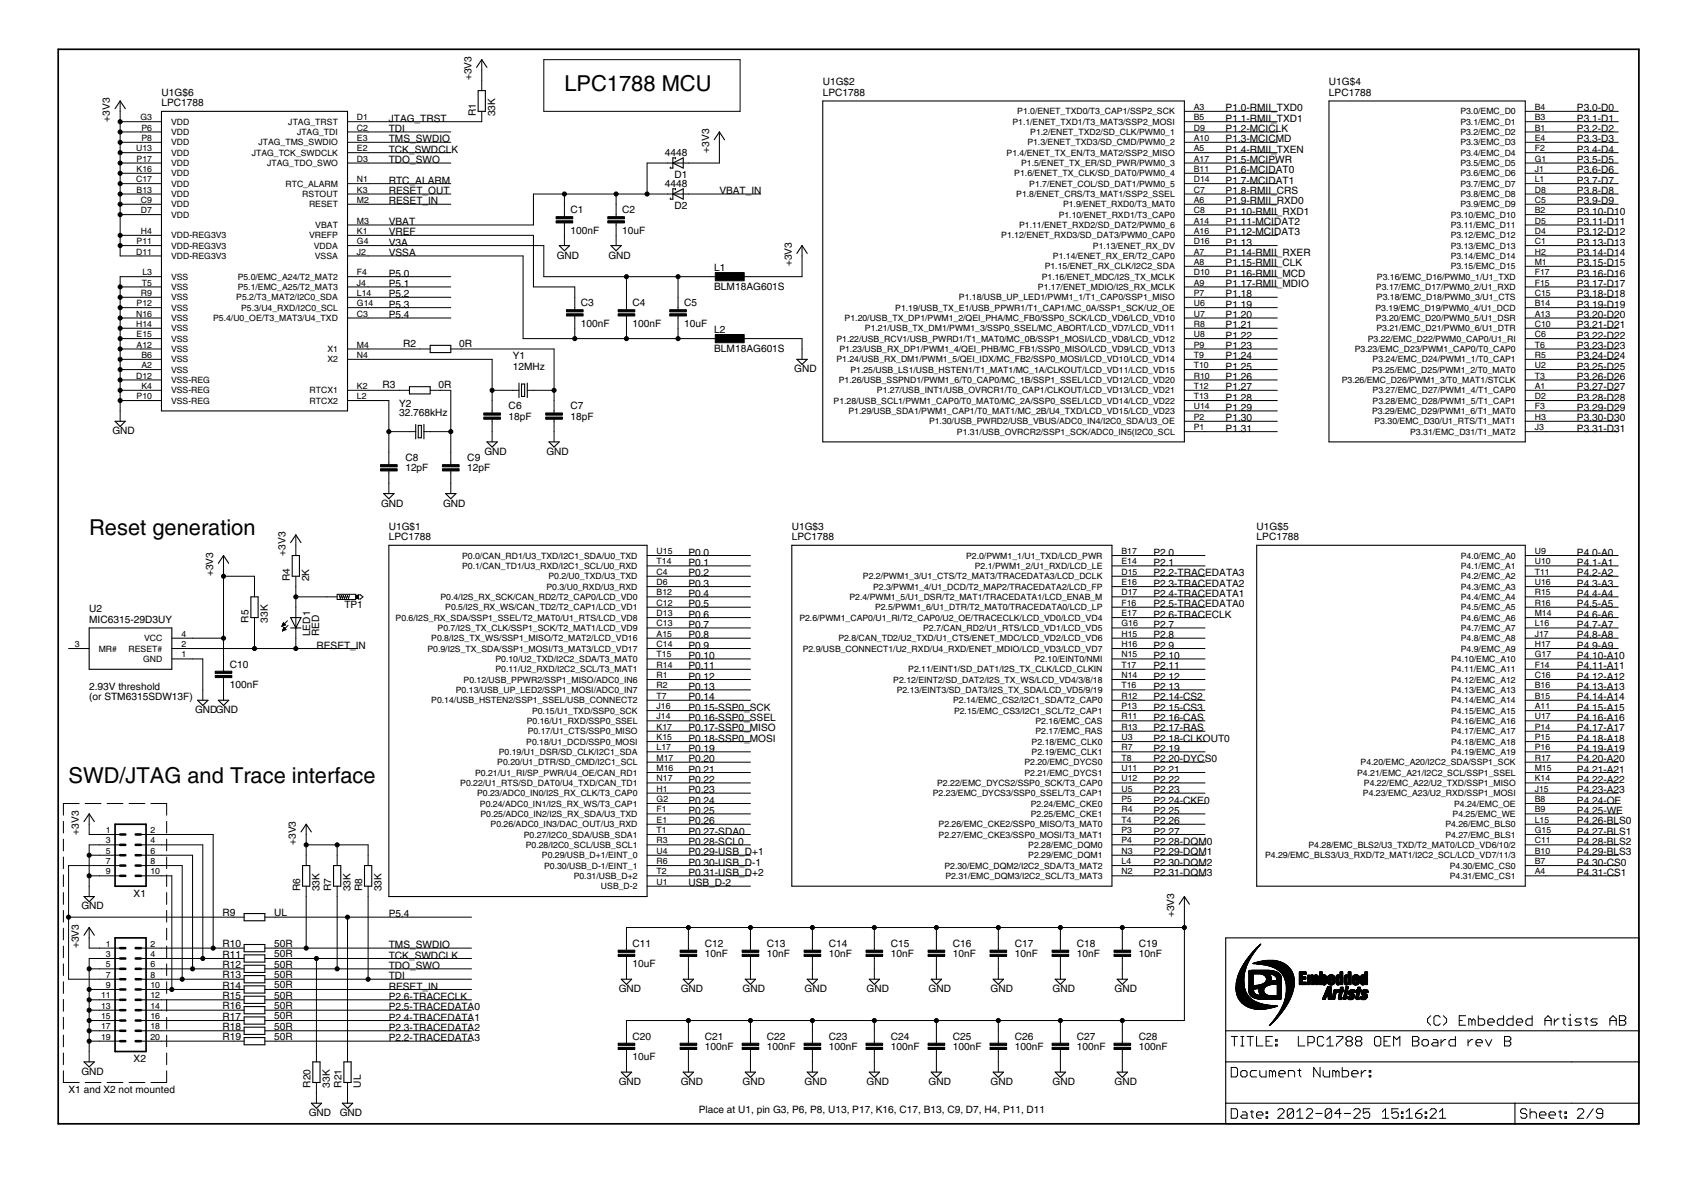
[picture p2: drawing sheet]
<svg xmlns="http://www.w3.org/2000/svg" width="297mm" height="210mm" viewBox="0 0 297 210" stroke-linecap="round" stroke-linejoin="round" font-family="sans-serif">
<defs><g id="words">
<g font-size="4.4">
<text x="99.1" y="15.9">LPC1788 MCU</text>
<text x="15.7" y="94">Reset generation</text>
<text x="12" y="137.5">SWD/JTAG and Trace interface</text>
</g>
<g font-size="2.1">
<text x="28.4" y="16.8">U1G$6</text>
<text x="82.8" y="14.1" transform="rotate(-90 82.8 14.1)">+3V3</text>
<text x="144.5" y="16.8">LPC1788</text>
<text x="144.5" y="15">U1G$2</text>
<text x="233.4" y="16.8">LPC1788</text>
<text x="233.4" y="15">U1G$4</text>
<text x="19.3" y="21.4" transform="rotate(-90 19.3 21.4)">+3V3</text>
<text x="28.4" y="18.6">LPC1788</text>
<text x="68.3" y="21.4">JTAG_TRST</text>
<text x="68.3" y="23.2">TDI</text>
<text x="83.6" y="20.5" transform="rotate(-90 83.6 20.5)">R1</text>
<text x="87" y="20.5" transform="rotate(-90 87 20.5)">33K</text>
<text x="215.3" y="19.6">P1.0-RMII_TXD0</text>
<text x="215.3" y="21.4">P1.1-RMII_TXD1</text>
<text x="215.3" y="23.2">P1.2-MCICLK</text>
<text x="277" y="19.6">P3.0-D0</text>
<text x="277" y="21.4">P3.1-D1</text>
<text x="277" y="23.2">P3.2-D2</text>
<text x="68.3" y="26.8">TCK_SWDCLK</text>
<text x="68.3" y="25">TMS_SWDIO</text>
<text x="68.3" y="28.6">TDO_SWO</text>
<text x="116.8" y="27.4">4448</text>
<text x="124.6" y="26.8" transform="rotate(-90 124.6 26.8)">+3V3</text>
<text x="215.3" y="26.8">P1.4-RMII_TXEN</text>
<text x="215.3" y="25">P1.3-MCICMD</text>
<text x="215.3" y="28.6">P1.5-MCIPWR</text>
<text x="277" y="25">P3.3-D3</text>
<text x="277" y="26.8">P3.4-D4</text>
<text x="277" y="28.6">P3.5-D5</text>
<text x="68.3" y="35.9">RESET_IN</text>
<text x="68.3" y="32.3">RTC_ALARM</text>
<text x="68.3" y="34.1">RESET_OUT</text>
<text x="116.8" y="32.9">4448</text>
<text x="118.5" y="31.3">D1</text>
<text x="126.4" y="34.1">VBAT_IN</text>
<text x="215.3" y="35.9">P1.9-RMII_RXD0</text>
<text x="215.3" y="30.4">P1.6-MCIDAT0</text>
<text x="215.3" y="32.3">P1.7-MCIDAT1</text>
<text x="215.3" y="34.1">P1.8-RMII_CRS</text>
<text x="277" y="30.4">P3.6-D6</text>
<text x="277" y="32.3">P3.7-D7</text>
<text x="277" y="34.1">P3.8-D8</text>
<text x="277" y="35.9">P3.9-D9</text>
<text x="68.3" y="41.3">VREF</text>
<text x="68.3" y="39.5">VBAT</text>
<text x="100.2" y="41.1">100nF</text>
<text x="100.2" y="37.4">C1</text>
<text x="109.3" y="41.1">10uF</text>
<text x="109.3" y="37.4">C2</text>
<text x="118.5" y="36.7">D2</text>
<text x="215.3" y="37.7">P1.10-RMII_RXD1</text>
<text x="215.3" y="39.5">P1.11-MCIDAT2</text>
<text x="215.3" y="41.3">P1.12-MCIDAT3</text>
<text x="277" y="37.7">P3.10-D10</text>
<text x="277" y="39.5">P3.11-D11</text>
<text x="277" y="41.3">P3.12-D12</text>
<text x="68.3" y="43.1">V3A</text>
<text x="68.3" y="45">VSSA</text>
<text x="97.8" y="45.4">GND</text>
<text x="106.9" y="45.4">GND</text>
<text x="125.5" y="47.5">L1</text>
<text x="139.1" y="46.8" transform="rotate(-90 139.1 46.8)">+3V3</text>
<text x="215.3" y="45">P1.14-RMII_RXER</text>
<text x="215.3" y="46.8">P1.15-RMII_CLK</text>
<text x="215.3" y="43.1">P1.13</text>
<text x="277" y="43.1">P3.13-D13</text>
<text x="277" y="45">P3.14-D14</text>
<text x="277" y="46.8">P3.15-D15</text>
<text x="68.3" y="48.6">P5.0</text>
<text x="68.3" y="50.4">P5.1</text>
<text x="68.3" y="52.2">P5.2</text>
<text x="102.1" y="53.8">C3</text>
<text x="111.1" y="53.8">C4</text>
<text x="120.2" y="53.8">C5</text>
<text x="125.5" y="50.9">BLM18AG601S</text>
<text x="215.3" y="48.6">P1.16-RMII_MCD</text>
<text x="215.3" y="50.4">P1.17-RMII_MDIO</text>
<text x="215.3" y="52.2">P1.18</text>
<text x="277" y="48.6">P3.16-D16</text>
<text x="277" y="50.4">P3.17-D17</text>
<text x="277" y="52.2">P3.18-D18</text>
<text x="68.3" y="54">P5.3</text>
<text x="68.3" y="55.8">P5.4</text>
<text x="102.1" y="57.4">100nF</text>
<text x="111.1" y="57.4">100nF</text>
<text x="120.2" y="57.4">10uF</text>
<text x="125.5" y="58.4">L2</text>
<text x="215.3" y="59.5">P1.22</text>
<text x="215.3" y="57.7">P1.21</text>
<text x="215.3" y="55.8">P1.20</text>
<text x="215.3" y="54">P1.19</text>
<text x="277" y="54">P3.19-D19</text>
<text x="277" y="55.8">P3.20-D20</text>
<text x="277" y="57.7">P3.21-D21</text>
<text x="277" y="59.5">P3.22-D22</text>
<text x="70.8" y="60.9">R2</text>
<text x="80.6" y="60.9">0R</text>
<text x="90.1" y="64.9">12MHz</text>
<text x="90.1" y="63.1">Y1</text>
<text x="125.5" y="61.8">BLM18AG601S</text>
<text x="139.5" y="65.4">GND</text>
<text x="215.3" y="64.9">P1.25</text>
<text x="215.3" y="63.1">P1.24</text>
<text x="215.3" y="61.3">P1.23</text>
<text x="277" y="61.3">P3.23-D23</text>
<text x="277" y="63.1">P3.24-D24</text>
<text x="277" y="64.9">P3.25-D25</text>
<text x="67.2" y="68.2">R3</text>
<text x="70.1" y="71.5">Y2</text>
<text x="77" y="68.2">0R</text>
<text x="89.3" y="71.9">C6</text>
<text x="100.2" y="71.9">C7</text>
<text x="215.3" y="66.7">P1.26</text>
<text x="215.3" y="68.6">P1.27</text>
<text x="215.3" y="70.4">P1.28</text>
<text x="277" y="66.7">P3.26-D26</text>
<text x="277" y="68.6">P3.27-D27</text>
<text x="277" y="70.4">P3.28-D28</text>
<text x="19.8" y="76.3">GND</text>
<text x="70.1" y="73.1">32.768kHz</text>
<text x="89.3" y="73.7">18pF</text>
<text x="100.2" y="73.7">18pF</text>
<text x="215.3" y="74">P1.30</text>
<text x="215.3" y="75.8">P1.31</text>
<text x="215.3" y="72.2">P1.29</text>
<text x="277" y="75.8">P3.31-D31</text>
<text x="277" y="74">P3.30-D30</text>
<text x="277" y="72.2">P3.29-D29</text>
<text x="71.2" y="82.8">12pF</text>
<text x="71.2" y="81">C8</text>
<text x="82.1" y="82.8">12pF</text>
<text x="82.1" y="81">C9</text>
<text x="85.1" y="79.9">GND</text>
<text x="96" y="79.9">GND</text>
<text x="66.9" y="89">GND</text>
<text x="77.8" y="89">GND</text>
<text x="68.3" y="94.9">LPC1788</text>
<text x="68.3" y="93.1">U1G$1</text>
<text x="139.1" y="94.9">LPC1788</text>
<text x="139.1" y="93.1">U1G$3</text>
<text x="220.7" y="94.9">LPC1788</text>
<text x="220.7" y="93.1">U1G$5</text>
<text x="37.4" y="101.2" transform="rotate(-90 37.4 101.2)">+3V3</text>
<text x="50.1" y="97.6" transform="rotate(-90 50.1 97.6)">+3V3</text>
<text x="120.9" y="101.2">P0.2</text>
<text x="120.9" y="97.6">P0.0</text>
<text x="120.9" y="99.4">P0.1</text>
<text x="202.6" y="99.4">P2.1</text>
<text x="202.6" y="101.2">P2.2-TRACEDATA3</text>
<text x="202.6" y="97.6">P2.0</text>
<text x="277" y="97.6">P4.0-A0</text>
<text x="277" y="99.4">P4.1-A1</text>
<text x="277" y="101.2">P4.2-A2</text>
<text x="15.7" y="107.6">U2</text>
<text x="50.9" y="102.1" transform="rotate(-90 50.9 102.1)">R4</text>
<text x="54.3" y="102.1" transform="rotate(-90 54.3 102.1)">2K</text>
<text x="60.5" y="106.8">TP1</text>
<text x="120.9" y="103">P0.3</text>
<text x="120.9" y="104.8">P0.4</text>
<text x="120.9" y="106.7">P0.5</text>
<text x="202.6" y="103">P2.3-TRACEDATA2</text>
<text x="202.6" y="106.7">P2.5-TRACEDATA0</text>
<text x="202.6" y="104.8">P2.4-TRACEDATA1</text>
<text x="277" y="103">P4.3-A3</text>
<text x="277" y="104.8">P4.4-A4</text>
<text x="277" y="106.7">P4.5-A5</text>
<text x="15.7" y="109.4">MIC6315-29D3UY</text>
<text x="43.6" y="109.4" transform="rotate(-90 43.6 109.4)">R5</text>
<text x="47.1" y="109.4" transform="rotate(-90 47.1 109.4)">33K</text>
<text x="54.5" y="111.7" transform="rotate(-90 54.5 111.7)">LED1</text>
<text x="55.6" y="113.9">RESET_IN</text>
<text x="56" y="111.7" transform="rotate(-90 56 111.7)">RED</text>
<text x="120.9" y="108.5">P0.6</text>
<text x="120.9" y="110.3">P0.7</text>
<text x="120.9" y="112.1">P0.8</text>
<text x="120.9" y="113.9">P0.9</text>
<text x="202.6" y="113.9">P2.9</text>
<text x="202.6" y="110.3">P2.7</text>
<text x="202.6" y="112.1">P2.8</text>
<text x="202.6" y="108.5">P2.6-TRACECLK</text>
<text x="277" y="108.5">P4.6-A6</text>
<text x="277" y="110.3">P4.7-A7</text>
<text x="277" y="112.1">P4.8-A8</text>
<text x="277" y="113.9">P4.9-A9</text>
<text x="40.3" y="117.3">C10</text>
<text x="120.9" y="119.4">P0.12</text>
<text x="120.9" y="115.7">P0.10</text>
<text x="120.9" y="117.6">P0.11</text>
<text x="202.6" y="115.7">P2.10</text>
<text x="202.6" y="119.4">P2.12</text>
<text x="202.6" y="117.6">P2.11</text>
<text x="277" y="115.7">P4.10-A10</text>
<text x="277" y="117.6">P4.11-A11</text>
<text x="277" y="119.4">P4.12-A12</text>
<text x="15.7" y="121.2">2.93V threshold</text>
<text x="15.7" y="123">(or STM6315SDW13F)</text>
<text x="34.3" y="125.3">GNDGND</text>
<text x="40.3" y="120.9">100nF</text>
<text x="120.9" y="121.2">P0.13</text>
<text x="120.9" y="123">P0.14</text>
<text x="120.9" y="124.8">P0.15-SSP0_SCK</text>
<text x="202.6" y="123">P2.14-CS2</text>
<text x="202.6" y="124.8">P2.15-CS3</text>
<text x="202.6" y="121.2">P2.13</text>
<text x="277" y="121.2">P4.13-A13</text>
<text x="277" y="123">P4.14-A14</text>
<text x="277" y="124.8">P4.15-A15</text>
<text x="120.9" y="126.6">P0.16-SSP0_SSEL</text>
<text x="120.9" y="128.4">P0.17-SSP0_MISO</text>
<text x="120.9" y="130.3">P0.18-SSP0_MOSI</text>
<text x="202.6" y="126.6">P2.16-CAS</text>
<text x="202.6" y="128.4">P2.17-RAS</text>
<text x="202.6" y="130.3">P2.18-CLKOUT0</text>
<text x="277" y="126.6">P4.16-A16</text>
<text x="277" y="128.4">P4.17-A17</text>
<text x="277" y="130.3">P4.18-A18</text>
<text x="120.9" y="132.1">P0.19</text>
<text x="120.9" y="133.9">P0.20</text>
<text x="120.9" y="135.7">P0.21</text>
<text x="120.9" y="137.5">P0.22</text>
<text x="202.6" y="133.9">P2.20-DYCS0</text>
<text x="202.6" y="135.7">P2.21</text>
<text x="202.6" y="132.1">P2.19</text>
<text x="202.6" y="137.5">P2.22</text>
<text x="277" y="132.1">P4.19-A19</text>
<text x="277" y="133.9">P4.20-A20</text>
<text x="277" y="135.7">P4.21-A21</text>
<text x="277" y="137.5">P4.22-A22</text>
<text x="120.9" y="139.3">P0.23</text>
<text x="120.9" y="141.1">P0.24</text>
<text x="120.9" y="143">P0.25</text>
<text x="202.6" y="141.1">P2.24-CKE0</text>
<text x="202.6" y="143">P2.25</text>
<text x="202.6" y="139.3">P2.23</text>
<text x="277" y="141.1">P4.24-OE</text>
<text x="277" y="143">P4.25-WE</text>
<text x="277" y="139.3">P4.23-A23</text>
<text x="13.9" y="146.6" transform="rotate(-90 13.9 146.6)">+3V3</text>
<text x="52" y="148.4" transform="rotate(-90 52 148.4)">+3V3</text>
<text x="120.9" y="146.6">P0.27-SDA0</text>
<text x="120.9" y="148.4">P0.28-SCL0</text>
<text x="120.9" y="144.8">P0.26</text>
<text x="202.6" y="148.4">P2.28-DQM0</text>
<text x="202.6" y="144.8">P2.26</text>
<text x="202.6" y="146.6">P2.27</text>
<text x="277" y="144.8">P4.26-BLS0</text>
<text x="277" y="146.6">P4.27-BLS1</text>
<text x="277" y="148.4">P4.28-BLS2</text>
<text x="120.9" y="153.8">P0.31-USB_D+2</text>
<text x="120.9" y="155.7">USB_D-2</text>
<text x="120.9" y="150.2">P0.29-USB_D+1</text>
<text x="120.9" y="152">P0.30-USB_D-1</text>
<text x="202.6" y="150.2">P2.29-DQM1</text>
<text x="202.6" y="152">P2.30-DQM2</text>
<text x="202.6" y="153.8">P2.31-DQM3</text>
<text x="277" y="152">P4.30-CS0</text>
<text x="277" y="153.8">P4.31-CS1</text>
<text x="277" y="150.2">P4.29-BLS3</text>
<text x="14.3" y="159.7">GND</text>
<text x="23.5" y="157.5">X1</text>
<text x="39.1" y="160.9">R9</text>
<text x="48.2" y="160.9">UL</text>
<text x="52.7" y="156.6" transform="rotate(-90 52.7 156.6)">R6</text>
<text x="56.1" y="156.6" transform="rotate(-90 56.1 156.6)">33K</text>
<text x="58.2" y="156.6" transform="rotate(-90 58.2 156.6)">R7</text>
<text x="61.6" y="156.6" transform="rotate(-90 61.6 156.6)">33K</text>
<text x="63.6" y="156.6" transform="rotate(-90 63.6 156.6)">R8</text>
<text x="67" y="156.6" transform="rotate(-90 67 156.6)">33K</text>
<text x="68.3" y="161.1">P5.4</text>
<text x="206.2" y="161.1" transform="rotate(-90 206.2 161.1)">+3V3</text>
<text x="13.9" y="166.5" transform="rotate(-90 13.9 166.5)">+3V3</text>
<text x="39.1" y="166.4">R10</text>
<text x="48.2" y="166.4">50R</text>
<text x="68.3" y="166.5">TMS_SWDIO</text>
<text x="111.1" y="166.3">C11</text>
<text x="123.8" y="166.3">C12</text>
<text x="134.7" y="166.3">C13</text>
<text x="145.6" y="166.3">C14</text>
<text x="156.5" y="166.3">C15</text>
<text x="167.4" y="166.3">C16</text>
<text x="178.3" y="166.3">C17</text>
<text x="189.2" y="166.3">C18</text>
<text x="200.1" y="166.3">C19</text>
<text x="39.1" y="168.2">R11</text>
<text x="39.1" y="170">R12</text>
<text x="39.1" y="173.6">R14</text>
<text x="39.1" y="171.8">R13</text>
<text x="48.2" y="168.2">50R</text>
<text x="48.2" y="170">50R</text>
<text x="48.2" y="173.6">50R</text>
<text x="48.2" y="171.8">50R</text>
<text x="68.3" y="173.8">RESET_IN</text>
<text x="68.3" y="168.4">TCK_SWDCLK</text>
<text x="68.3" y="172">TDI</text>
<text x="68.3" y="170.2">TDO_SWO</text>
<text x="111.1" y="169.9">10uF</text>
<text x="123.8" y="168.1">10nF</text>
<text x="134.7" y="168.1">10nF</text>
<text x="145.6" y="168.1">10nF</text>
<text x="156.5" y="168.1">10nF</text>
<text x="167.4" y="168.1">10nF</text>
<text x="178.3" y="168.1">10nF</text>
<text x="189.2" y="168.1">10nF</text>
<text x="200.1" y="168.1">10nF</text>
<text x="39.1" y="175.5">R15</text>
<text x="39.1" y="177.3">R16</text>
<text x="39.1" y="179.1">R17</text>
<text x="48.2" y="175.4">50R</text>
<text x="48.2" y="177.3">50R</text>
<text x="48.2" y="179.1">50R</text>
<text x="68.3" y="177.4">P2.5-TRACEDATA0</text>
<text x="68.3" y="179.3">P2.4-TRACEDATA1</text>
<text x="68.3" y="175.6">P2.6-TRACECLK</text>
<text x="108.7" y="174.3">GND</text>
<text x="119.6" y="174.3">GND</text>
<text x="130.5" y="174.3">GND</text>
<text x="141.3" y="174.3">GND</text>
<text x="152.2" y="174.3">GND</text>
<text x="163.1" y="174.3">GND</text>
<text x="174" y="174.3">GND</text>
<text x="184.9" y="174.3">GND</text>
<text x="195.8" y="174.3">GND</text>
<text x="39.1" y="180.9">R18</text>
<text x="39.1" y="182.7">R19</text>
<text x="48.2" y="180.9">50R</text>
<text x="48.2" y="182.7">50R</text>
<text x="68.3" y="182.9">P2.2-TRACEDATA3</text>
<text x="68.3" y="181.1">P2.3-TRACEDATA2</text>
<text x="111.1" y="182.6">C20</text>
<text x="123.8" y="184.4">100nF</text>
<text x="123.8" y="182.6">C21</text>
<text x="134.7" y="184.4">100nF</text>
<text x="134.7" y="182.6">C22</text>
<text x="145.6" y="184.4">100nF</text>
<text x="145.6" y="182.6">C23</text>
<text x="156.5" y="184.4">100nF</text>
<text x="156.5" y="182.6">C24</text>
<text x="167.4" y="184.4">100nF</text>
<text x="167.4" y="182.6">C25</text>
<text x="178.3" y="184.4">100nF</text>
<text x="178.3" y="182.6">C26</text>
<text x="189.2" y="184.4">100nF</text>
<text x="189.2" y="182.6">C27</text>
<text x="200.1" y="184.4">100nF</text>
<text x="200.1" y="182.6">C28</text>
<text x="12" y="192">X1 and X2 not mounted</text>
<text x="14.3" y="188.8">GND</text>
<text x="23.5" y="186.5">X2</text>
<text x="54.5" y="191" transform="rotate(-90 54.5 191)">R20</text>
<text x="58" y="191" transform="rotate(-90 58 191)">33K</text>
<text x="60" y="191" transform="rotate(-90 60 191)">R21</text>
<text x="63.4" y="191" transform="rotate(-90 63.4 191)">UL</text>
<text x="108.7" y="190.6">GND</text>
<text x="111.1" y="186.2">10uF</text>
<text x="119.6" y="190.6">GND</text>
<text x="130.5" y="190.6">GND</text>
<text x="141.3" y="190.6">GND</text>
<text x="152.2" y="190.6">GND</text>
<text x="163.1" y="190.6">GND</text>
<text x="174" y="190.6">GND</text>
<text x="184.9" y="190.6">GND</text>
<text x="195.8" y="190.6">GND</text>
<text x="54.2" y="196">GND</text>
<text x="59.7" y="196">GND</text>
<text x="122.7" y="195.6">Place at U1, pin G3, P6, P8, U13, P17, K16, C17, B13, C9, D7, H4, P11, D11</text>
</g>
<g font-size="1.8">
<text x="24.7" y="21.1">G3</text>
<text x="24.8" y="22.9">P6</text>
<text x="30" y="23.7">VDD</text>
<text x="30" y="21.9">VDD</text>
<text x="50.6" y="21.9">JTAG_TRST</text>
<text x="52.2" y="23.7">JTAG_TDI</text>
<text x="62.7" y="22.9">C2</text>
<text x="62.7" y="21.1">D1</text>
<text x="177.8" y="21.9">P1.1/ENET_TXD1/T3_MAT3/SSP2_MOSI</text>
<text x="178.7" y="20.1">P1.0/ENET_TXD0/T3_CAP1/SSP2_SCK</text>
<text x="181" y="23.7">P1.2/ENET_TXD2/SD_CLK/PWM0_1</text>
<text x="209.7" y="19.3">A3</text>
<text x="209.7" y="21.1">B5</text>
<text x="209.7" y="22.9">D9</text>
<text x="256.5" y="23.7">P3.2/EMC_D2</text>
<text x="256.5" y="21.9">P3.1/EMC_D1</text>
<text x="256.5" y="20.1">P3.0/EMC_D0</text>
<text x="269.6" y="22.9">B1</text>
<text x="269.6" y="21.1">B3</text>
<text x="269.6" y="19.3">B4</text>
<text x="23.9" y="26.6">U13</text>
<text x="24" y="28.4">P17</text>
<text x="24.8" y="24.7">P8</text>
<text x="30" y="25.5">VDD</text>
<text x="30" y="27.4">VDD</text>
<text x="30" y="29.2">VDD</text>
<text x="44.2" y="27.3">JTAG_TCK_SWDCLK</text>
<text x="45.4" y="25.5">JTAG_TMS_SWDIO</text>
<text x="46.9" y="29.2">JTAG_TDO_SWO</text>
<text x="62.7" y="28.4">D3</text>
<text x="62.7" y="24.7">E3</text>
<text x="62.7" y="26.6">E2</text>
<text x="176.8" y="27.3">P1.4/ENET_TX_EN/T3_MAT2/SSP2_MISO</text>
<text x="179.4" y="29.2">P1.5/ENET_TX_ER/SD_PWR/PWM0_3</text>
<text x="180.5" y="25.5">P1.3/ENET_TXD3/SD_CMD/PWM0_2</text>
<text x="209.7" y="24.7">A10</text>
<text x="209.7" y="26.6">A5</text>
<text x="209.7" y="28.4">A17</text>
<text x="256.5" y="29.2">P3.5/EMC_D5</text>
<text x="256.5" y="27.3">P3.4/EMC_D4</text>
<text x="256.5" y="25.5">P3.3/EMC_D3</text>
<text x="269.6" y="28.4">G1</text>
<text x="269.6" y="26.6">F2</text>
<text x="269.6" y="24.7">E4</text>
<text x="23.9" y="32">C17</text>
<text x="24" y="30.2">K16</text>
<text x="24" y="33.8">B13</text>
<text x="24.8" y="35.6">C9</text>
<text x="30" y="31">VDD</text>
<text x="30" y="32.8">VDD</text>
<text x="30" y="34.6">VDD</text>
<text x="50.1" y="32.8">RTC_ALARM</text>
<text x="53.1" y="34.6">RSTOUT</text>
<text x="62.7" y="33.8">K3</text>
<text x="62.7" y="35.6">M2</text>
<text x="62.7" y="32">N1</text>
<text x="178.2" y="31">P1.6/ENET_TX_CLK/SD_DAT0/PWM0_4</text>
<text x="178.5" y="34.6">P1.8/ENET_CRS/T3_MAT1/SSP2_SSEL</text>
<text x="180.8" y="32.8">P1.7/ENET_COL/SD_DAT1/PWM0_5</text>
<text x="209.7" y="30.2">B11</text>
<text x="209.7" y="32">D14</text>
<text x="209.7" y="33.8">C7</text>
<text x="209.7" y="35.6">A6</text>
<text x="256.5" y="34.6">P3.8/EMC_D8</text>
<text x="256.5" y="32.8">P3.7/EMC_D7</text>
<text x="256.5" y="31">P3.6/EMC_D6</text>
<text x="269.6" y="35.6">C5</text>
<text x="269.6" y="33.8">D8</text>
<text x="269.6" y="32">L1</text>
<text x="269.6" y="30.2">J1</text>
<text x="24.8" y="37.4">D7</text>
<text x="24.8" y="41.1">H4</text>
<text x="30" y="36.4">VDD</text>
<text x="30" y="38.2">VDD</text>
<text x="30" y="41.9">VDD-REG3V3</text>
<text x="54.3" y="36.4">RESET</text>
<text x="54.3" y="41.9">VREFP</text>
<text x="55.4" y="40.1">VBAT</text>
<text x="62.7" y="41.1">K1</text>
<text x="62.7" y="39.3">M3</text>
<text x="175.9" y="41.9">P1.12/ENET_RXD3/SD_DAT3/PWM0_CAP0</text>
<text x="179" y="40.1">P1.11/ENET_RXD2/SD_DAT2/PWM0_6</text>
<text x="186" y="38.2">P1.10/ENET_RXD1/T3_CAP0</text>
<text x="186.7" y="36.4">P1.9/ENET_RXD0/T3_MAT0</text>
<text x="209.7" y="37.4">C8</text>
<text x="209.7" y="39.3">A14</text>
<text x="209.7" y="41.1">A16</text>
<text x="254.8" y="41.9">P3.12/EMC_D12</text>
<text x="254.8" y="40.1">P3.11/EMC_D11</text>
<text x="254.8" y="38.2">P3.10/EMC_D10</text>
<text x="256.5" y="36.4">P3.9/EMC_D9</text>
<text x="269.6" y="41.1">D4</text>
<text x="269.6" y="39.3">D5</text>
<text x="269.6" y="37.4">B2</text>
<text x="23.9" y="44.7">D11</text>
<text x="24" y="42.9">P11</text>
<text x="30" y="43.7">VDD-REG3V3</text>
<text x="30" y="45.5">VDD-REG3V3</text>
<text x="55.1" y="43.7">VDDA</text>
<text x="55.3" y="45.5">VSSA</text>
<text x="62.7" y="44.7">J2</text>
<text x="62.7" y="42.9">G4</text>
<text x="183.5" y="47.3">P1.15/ENET_RX_CLK/I2C2_SDA</text>
<text x="184.9" y="45.5">P1.14/ENET_RX_ER/T2_CAP0</text>
<text x="192" y="43.7">P1.13/ENET_RX_DV</text>
<text x="209.7" y="42.9">D16</text>
<text x="209.7" y="44.7">A7</text>
<text x="209.7" y="46.5">A8</text>
<text x="254.8" y="47.3">P3.15/EMC_D15</text>
<text x="254.8" y="45.5">P3.14/EMC_D14</text>
<text x="254.8" y="43.7">P3.13/EMC_D13</text>
<text x="269.6" y="46.5">M1</text>
<text x="269.6" y="44.7">H2</text>
<text x="269.6" y="42.9">C1</text>
<text x="24" y="53.8">P12</text>
<text x="24.8" y="52">R9</text>
<text x="24.9" y="50.2">T5</text>
<text x="25" y="48.3">L3</text>
<text x="30" y="49.1">VSS</text>
<text x="30" y="50.9">VSS</text>
<text x="30" y="52.8">VSS</text>
<text x="41.5" y="52.8">P5.2/T3_MAT2/I2C0_SDA</text>
<text x="41.8" y="49.1">P5.0/EMC_A24/T2_MAT2</text>
<text x="41.8" y="50.9">P5.1/EMC_A25/T2_MAT3</text>
<text x="62.7" y="53.8">G14</text>
<text x="62.7" y="48.3">F4</text>
<text x="62.7" y="50.2">J4</text>
<text x="62.7" y="52">L14</text>
<text x="168.4" y="52.8">P1.18/USB_UP_LED1/PWM1_1/T1_CAP0/SSP1_MISO</text>
<text x="182.3" y="50.9">P1.17/ENET_MDIO/I2S_RX_MCLK</text>
<text x="183" y="49.1">P1.16/ENET_MDC/I2S_TX_MCLK</text>
<text x="209.7" y="48.3">D10</text>
<text x="209.7" y="50.2">A9</text>
<text x="209.7" y="52">P7</text>
<text x="209.7" y="53.8">U6</text>
<text x="241.7" y="50.9">P3.17/EMC_D17/PWM0_2/U1_RXD</text>
<text x="241.9" y="52.8">P3.18/EMC_D18/PWM0_3/U1_CTS</text>
<text x="241.9" y="49.1">P3.16/EMC_D16/PWM0_1/U1_TXD</text>
<text x="269.6" y="53.8">B14</text>
<text x="269.6" y="52">C15</text>
<text x="269.6" y="50.2">F15</text>
<text x="269.6" y="48.3">F17</text>
<text x="23.9" y="55.6">N16</text>
<text x="23.9" y="57.4">H14</text>
<text x="24" y="59.2">E15</text>
<text x="30" y="54.6">VSS</text>
<text x="30" y="56.4">VSS</text>
<text x="30" y="58.2">VSS</text>
<text x="37.4" y="56.4">P5.4/U0_OE/T3_MAT3/U4_TXD</text>
<text x="42.4" y="54.6">P5.3/U4_RXD/I2C0_SCL</text>
<text x="62.7" y="55.6">C3</text>
<text x="148.4" y="56.4">P1.20/USB_TX_DP1/PWM1_2/QEI_PHA/MC_FB0/SSP0_SCK/LCD_VD6/LCD_VD10</text>
<text x="151.9" y="58.2">P1.21/USB_TX_DM1/PWM1_3/SSP0_SSEL/MC_ABORT/LCD_VD7/LCD_VD11</text>
<text x="157.3" y="54.6">P1.19/USB_TX_E1/USB_PPWR1/T1_CAP1/MC_0A/SSP1_SCK/U2_OE</text>
<text x="209.7" y="55.6">U7</text>
<text x="209.7" y="57.4">R8</text>
<text x="209.7" y="59.2">U8</text>
<text x="241.6" y="54.6">P3.19/EMC_D19/PWM0_4/U1_DCD</text>
<text x="241.7" y="56.4">P3.20/EMC_D20/PWM0_5/U1_DSR</text>
<text x="241.8" y="58.2">P3.21/EMC_D21/PWM0_6/U1_DTR</text>
<text x="269.6" y="59.2">C6</text>
<text x="269.6" y="57.4">C10</text>
<text x="269.6" y="55.6">A13</text>
<text x="24" y="61">A12</text>
<text x="24.8" y="62.9">B6</text>
<text x="24.8" y="64.7">A2</text>
<text x="30" y="60">VSS</text>
<text x="30" y="61.8">VSS</text>
<text x="30" y="63.7">VSS</text>
<text x="30" y="65.5">VSS</text>
<text x="57.5" y="63.6">X2</text>
<text x="57.5" y="61.8">X1</text>
<text x="62.7" y="62.9">N4</text>
<text x="62.7" y="61">M4</text>
<text x="146.9" y="60">P1.22/USB_RCV1/USB_PWRD1/T1_MAT0/MC_0B/SSP1_MOSI/LCD_VD8/LCD_VD12</text>
<text x="146.9" y="63.6">P1.24/USB_RX_DM1/PWM1_5/QEI_IDX/MC_FB2/SSP0_MOSI/LCD_VD10/LCD_VD14</text>
<text x="147.4" y="61.8">P1.23/USB_RX_DP1/PWM1_4/QEI_PHB/MC_FB1/SSP0_MISO/LCD_VD9/LCD_VD13</text>
<text x="149.4" y="65.5">P1.25/USB_LS1/USB_HSTEN1/T1_MAT1/MC_1A/CLKOUT/LCD_VD11/LCD_VD15</text>
<text x="209.7" y="61">P9</text>
<text x="209.7" y="62.9">T9</text>
<text x="209.7" y="64.7">T10</text>
<text x="238" y="61.8">P3.23/EMC_D23/PWM1_CAP0/T0_CAP0</text>
<text x="240.3" y="60">P3.22/EMC_D22/PWM0_CAP0/U1_RI</text>
<text x="241" y="65.5">P3.25/EMC_D25/PWM1_2/T0_MAT0</text>
<text x="241.1" y="63.6">P3.24/EMC_D24/PWM1_1/T0_CAP1</text>
<text x="269.6" y="64.7">U2</text>
<text x="269.6" y="62.9">R5</text>
<text x="269.6" y="61">T6</text>
<text x="23.9" y="66.5">D12</text>
<text x="24" y="70.1">P10</text>
<text x="24.8" y="68.3">K4</text>
<text x="30" y="67.3">VSS-REG</text>
<text x="30" y="69.1">VSS-REG</text>
<text x="30" y="70.9">VSS-REG</text>
<text x="54.4" y="70.9">RTCX2</text>
<text x="54.4" y="69.1">RTCX1</text>
<text x="62.7" y="70.1">L2</text>
<text x="62.7" y="68.3">K2</text>
<text x="146.4" y="70.9">P1.28/USB_SCL1/PWM1_CAP0/T0_MAT0/MC_2A/SSP0_SSEL/LCD_VD14/LCD_VD22</text>
<text x="147.4" y="67.3">P1.26/USB_SSPND1/PWM1_6/T0_CAP0/MC_1B/SSP1_SSEL/LCD_VD12/LCD_VD20</text>
<text x="154" y="69.1">P1.27/USB_INT1/USB_OVRCR1/T0_CAP1/CLKOUT/LCD_VD13/LCD_VD21</text>
<text x="209.7" y="66.5">R10</text>
<text x="209.7" y="68.3">T12</text>
<text x="209.7" y="70.1">T13</text>
<text x="209.7" y="71.9">U14</text>
<text x="235.7" y="67.3">P3.26/EMC_D26/PWM1_3/T0_MAT1/STCLK</text>
<text x="241.1" y="70.9">P3.28/EMC_D28/PWM1_5/T1_CAP1</text>
<text x="241.1" y="69.1">P3.27/EMC_D27/PWM1_4/T1_CAP0</text>
<text x="269.6" y="71.9">F3</text>
<text x="269.6" y="70.1">D2</text>
<text x="269.6" y="68.3">A1</text>
<text x="269.6" y="66.5">T3</text>
<text x="149" y="72.7">P1.29/USB_SDA1/PWM1_CAP1/T0_MAT1/MC_2B/U4_TXD/LCD_VD15/LCD_VD23</text>
<text x="163.2" y="74.5">P1.30/USB_PWRD2/USB_VBUS/ADC0_IN4/I2C0_SDA/U3_OE</text>
<text x="168.1" y="76.3">P1.31/USB_OVRCR2/SSP1_SCK/ADC0_IN5(I2C0_SCL</text>
<text x="209.7" y="73.7">P2</text>
<text x="209.7" y="75.6">P1</text>
<text x="241" y="72.7">P3.29/EMC_D29/PWM1_6/T1_MAT0</text>
<text x="241.5" y="74.5">P3.30/EMC_D30/U1_RTS/T1_MAT1</text>
<text x="247.7" y="76.3">P3.31/EMC_D31/T1_MAT2</text>
<text x="269.6" y="75.6">J3</text>
<text x="269.6" y="73.7">H3</text>
<text x="81.2" y="98.1">P0.0/CAN_RD1/U3_TXD/I2C1_SDA/U0_TXD</text>
<text x="81.2" y="99.9">P0.1/CAN_TD1/U3_RXD/I2C1_SCL/U0_RXD</text>
<text x="96.3" y="101.8">P0.2/U0_TXD/U3_TXD</text>
<text x="115.3" y="97.3">U15</text>
<text x="115.3" y="99.1">T14</text>
<text x="115.3" y="101">C4</text>
<text x="151.6" y="101.8">P2.2/PWM1_3/U1_CTS/T2_MAT3/TRACEDATA3/LCD_DCLK</text>
<text x="169.7" y="98.1">P2.0/PWM1_1/U1_TXD/LCD_PWR</text>
<text x="171.2" y="99.9">P2.1/PWM1_2/U1_RXD/LCD_LE</text>
<text x="197" y="97.3">B17</text>
<text x="197" y="99.1">E14</text>
<text x="197" y="101">D15</text>
<text x="256.6" y="101.8">P4.2/EMC_A2</text>
<text x="256.6" y="99.9">P4.1/EMC_A1</text>
<text x="256.6" y="98.1">P4.0/EMC_A0</text>
<text x="269.6" y="101">T11</text>
<text x="269.6" y="99.1">U10</text>
<text x="269.6" y="97.3">U9</text>
<text x="77.4" y="105.4">P0.4/I2S_RX_SCK/CAN_RD2/T2_CAP0/LCD_VD0</text>
<text x="78.2" y="107.2">P0.5/I2S_RX_WS/CAN_TD2/T2_CAP1/LCD_VD1</text>
<text x="96" y="103.6">P0.3/U0_RXD/U3_RXD</text>
<text x="115.3" y="102.8">D6</text>
<text x="115.3" y="104.6">B12</text>
<text x="115.3" y="106.4">C12</text>
<text x="149.2" y="105.4">P2.4/PWM1_5/U1_DSR/T2_MAT1/TRACEDATA1/LCD_ENAB_M</text>
<text x="153.4" y="103.6">P2.3/PWM1_4/U1_DCD/T2_MAP2/TRACEDATA2/LCD_FP</text>
<text x="153.7" y="107.2">P2.5/PWM1_6/U1_DTR/T2_MAT0/TRACEDATA0/LCD_LP</text>
<text x="197" y="102.8">E16</text>
<text x="197" y="104.6">D17</text>
<text x="197" y="106.4">F16</text>
<text x="256.6" y="107.2">P4.5/EMC_A5</text>
<text x="256.6" y="105.4">P4.4/EMC_A4</text>
<text x="256.6" y="103.6">P4.3/EMC_A3</text>
<text x="269.6" y="106.4">R16</text>
<text x="269.6" y="104.6">R15</text>
<text x="269.6" y="102.8">U16</text>
<text x="13.2" y="113.7">3</text>
<text x="25.3" y="112.6">VCC</text>
<text x="31.9" y="111.9">4</text>
<text x="31.9" y="113.7">2</text>
<text x="69.5" y="109">P0.6/I2S_RX_SDA/SSP1_SSEL/T2_MAT0/U1_RTS/LCD_VD8</text>
<text x="75.8" y="112.6">P0.8/I2S_TX_WS/SSP1_MISO/T2_MAT2/LCD_VD16</text>
<text x="76.9" y="110.8">P0.7/I2S_TX_CLK/SSP1_SCK/T2_MAT1/LCD_VD9</text>
<text x="115.3" y="108.2">D13</text>
<text x="115.3" y="110">C13</text>
<text x="115.3" y="111.9">A15</text>
<text x="115.3" y="113.7">C14</text>
<text x="140.4" y="109">P2.6/PWM1_CAP0/U1_RI/T2_CAP0/U2_OE/TRACECLK/LCD_VD0/LCD_VD4</text>
<text x="147.3" y="112.6">P2.8/CAN_TD2/U2_TXD/U1_CTS/ENET_MDC/LCD_VD2/LCD_VD6</text>
<text x="162.2" y="110.8">P2.7/CAN_RD2/U1_RTS/LCD_VD1/LCD_VD5</text>
<text x="197" y="108.2">E17</text>
<text x="197" y="110">G16</text>
<text x="197" y="111.9">H15</text>
<text x="197" y="113.7">H16</text>
<text x="256.6" y="112.6">P4.8/EMC_A8</text>
<text x="256.6" y="110.8">P4.7/EMC_A7</text>
<text x="256.6" y="109">P4.6/EMC_A6</text>
<text x="269.6" y="113.7">H17</text>
<text x="269.6" y="111.9">J17</text>
<text x="269.6" y="110">L16</text>
<text x="269.6" y="108.2">M14</text>
<text x="17.3" y="114.5">MR#</text>
<text x="22.6" y="114.5">RESET#</text>
<text x="25.1" y="116.3">GND</text>
<text x="31.9" y="115.5">1</text>
<text x="75.1" y="114.5">P0.9/I2S_TX_SDA/SSP1_MOSI/T3_MAT3/LCD_VD17</text>
<text x="81.4" y="119.9">P0.12/USB_PPWR2/SSP1_MISO/ADC0_IN6</text>
<text x="87" y="116.3">P0.10/U2_TXD/I2C2_SDA/T3_MAT0</text>
<text x="87" y="118.1">P0.11/U2_RXD/I2C2_SCL/T3_MAT1</text>
<text x="115.3" y="115.5">T15</text>
<text x="115.3" y="117.3">R14</text>
<text x="115.3" y="119.1">R1</text>
<text x="141" y="114.5">P2.9/USB_CONNECT1/U2_RXD/U4_RXD/ENET_MDIO/LCD_VD3/LCD_VD7</text>
<text x="156.9" y="119.9">P2.12/EINT2/SD_DAT2/I2S_TX_WS/LCD_VD4/3/8/18</text>
<text x="159.5" y="118.1">P2.11/EINT1/SD_DAT1/I2S_TX_CLK/LCD_CLKIN</text>
<text x="181.7" y="116.3">P2.10/EINT0/NMI</text>
<text x="197" y="115.5">N15</text>
<text x="197" y="117.3">T17</text>
<text x="197" y="119.1">N14</text>
<text x="254.9" y="119.9">P4.12/EMC_A12</text>
<text x="254.9" y="118.1">P4.11/EMC_A11</text>
<text x="254.9" y="116.3">P4.10/EMC_A10</text>
<text x="256.6" y="114.5">P4.9/EMC_A9</text>
<text x="269.6" y="119.1">C16</text>
<text x="269.6" y="117.3">F14</text>
<text x="269.6" y="115.5">G17</text>
<text x="75.8" y="123.5">P0.14/USB_HSTEN2/SSP1_SSEL/USB_CONNECT2</text>
<text x="80.1" y="121.7">P0.13/USB_UP_LED2/SSP1_MOSI/ADC0_IN7</text>
<text x="93.5" y="125.3">P0.15/U1_TXD/SSP0_SCK</text>
<text x="115.3" y="120.9">R2</text>
<text x="115.3" y="122.7">T7</text>
<text x="115.3" y="124.6">J16</text>
<text x="157.5" y="121.7">P2.13/EINT3/SD_DAT3/I2S_TX_SDA/LCD_VD5/9/19</text>
<text x="167.4" y="123.5">P2.14/EMC_CS2/I2C1_SDA/T2_CAP0</text>
<text x="167.6" y="125.3">P2.15/EMC_CS3/I2C1_SCL/T2_CAP1</text>
<text x="197" y="120.9">T16</text>
<text x="197" y="122.7">R12</text>
<text x="197" y="124.6">P13</text>
<text x="254.9" y="125.3">P4.15/EMC_A15</text>
<text x="254.9" y="123.5">P4.14/EMC_A14</text>
<text x="254.9" y="121.7">P4.13/EMC_A13</text>
<text x="269.6" y="124.6">A11</text>
<text x="269.6" y="122.7">B15</text>
<text x="269.6" y="120.9">B16</text>
<text x="92.4" y="130.8">P0.18/U1_DCD/SSP0_MOSI</text>
<text x="92.5" y="127.2">P0.16/U1_RXD/SSP0_SSEL</text>
<text x="92.7" y="129">P0.17/U1_CTS/SSP0_MISO</text>
<text x="115.3" y="126.4">J14</text>
<text x="115.3" y="128.2">K17</text>
<text x="115.3" y="130">K15</text>
<text x="115.3" y="131.8">L17</text>
<text x="181.2" y="130.8">P2.18/EMC_CLK0</text>
<text x="181.9" y="127.2">P2.16/EMC_CAS</text>
<text x="181.9" y="129">P2.17/EMC_RAS</text>
<text x="197" y="126.4">R11</text>
<text x="197" y="128.2">R13</text>
<text x="197" y="130">U3</text>
<text x="197" y="131.8">R7</text>
<text x="254.9" y="130.8">P4.18/EMC_A18</text>
<text x="254.9" y="129">P4.17/EMC_A17</text>
<text x="254.9" y="127.2">P4.16/EMC_A16</text>
<text x="269.6" y="131.8">P16</text>
<text x="269.6" y="130">P15</text>
<text x="269.6" y="128.2">P14</text>
<text x="269.6" y="126.4">U17</text>
<text x="83.5" y="136.2">P0.21/U1_RI/SP_PWR/U4_OE/CAN_RD1</text>
<text x="87.4" y="134.4">P0.20/U1_DTR/SD_CMD/I2C1_SCL</text>
<text x="87.6" y="132.6">P0.19/U1_DSR/SD_CLK/I2C1_SDA</text>
<text x="115.3" y="133.6">M17</text>
<text x="115.3" y="135.4">M16</text>
<text x="115.3" y="137.3">N17</text>
<text x="179.9" y="134.4">P2.20/EMC_DYCS0</text>
<text x="179.9" y="136.2">P2.21/EMC_DYCS1</text>
<text x="181.2" y="132.6">P2.19/EMC_CLK1</text>
<text x="197" y="133.6">T8</text>
<text x="197" y="135.4">U11</text>
<text x="197" y="137.3">U12</text>
<text x="238.4" y="136.2">P4.21/EMC_A21/I2C2_SCL/SSP1_SSEL</text>
<text x="239" y="134.4">P4.20/EMC_A20/I2C2_SDA/SSP1_SCK</text>
<text x="254.9" y="132.6">P4.19/EMC_A19</text>
<text x="269.6" y="137.3">K14</text>
<text x="269.6" y="135.4">M15</text>
<text x="269.6" y="133.6">R17</text>
<text x="80.8" y="138">P0.22/U1_RTS/SD_DAT0/U4_TXD/CAN_TD1</text>
<text x="83.8" y="139.9">P0.23/ADC0_IN0/I2S_RX_CLK/T3_CAP0</text>
<text x="84.3" y="141.7">P0.24/ADC0_IN1/I2S_RX_WS/T3_CAP1</text>
<text x="84.4" y="143.5">P0.25/ADC0_IN2/I2S_RX_SDA/U3_TXD</text>
<text x="115.3" y="139.1">H1</text>
<text x="115.3" y="140.9">G2</text>
<text x="115.3" y="142.7">F1</text>
<text x="163.9" y="139.9">P2.23/EMC_DYCS3/SSP0_SSEL/T3_CAP1</text>
<text x="164.6" y="138">P2.22/EMC_DYCS2/SSP0_SCK/T3_CAP0</text>
<text x="181" y="141.7">P2.24/EMC_CKE0</text>
<text x="181" y="143.5">P2.25/EMC_CKE1</text>
<text x="197" y="139.1">U5</text>
<text x="197" y="140.9">P5</text>
<text x="197" y="142.7">R4</text>
<text x="239.4" y="139.9">P4.23/EMC_A23/U2_RXD/SSP1_MOSI</text>
<text x="239.6" y="138">P4.22/EMC_A22/U2_TXD/SSP1_MISO</text>
<text x="255.2" y="143.5">P4.25/EMC_WE</text>
<text x="255.4" y="141.7">P4.24/EMC_OE</text>
<text x="269.6" y="142.7">B9</text>
<text x="269.6" y="140.9">B8</text>
<text x="269.6" y="139.1">J15</text>
<text x="18.6" y="146.3">1</text>
<text x="18.6" y="148.1">3</text>
<text x="18.6" y="150">5</text>
<text x="26.4" y="146.3">2</text>
<text x="26.4" y="148.1">4</text>
<text x="26.4" y="150">6</text>
<text x="86.2" y="145.3">P0.26/ADC0_IN3/DAC_OUT/U3_RXD</text>
<text x="92" y="147.1">P0.27/I2C0_SDA/USB_SDA1</text>
<text x="92.4" y="148.9">P0.28/I2C0_SCL/USB_SCL1</text>
<text x="115.3" y="144.5">E1</text>
<text x="115.3" y="146.3">T1</text>
<text x="115.3" y="148.1">R3</text>
<text x="115.3" y="150">U4</text>
<text x="164.9" y="145.3">P2.26/EMC_CKE2/SSP0_MISO/T3_MAT0</text>
<text x="164.9" y="147.1">P2.27/EMC_CKE3/SSP0_MOSI/T3_MAT1</text>
<text x="180.6" y="148.9">P2.28/EMC_DQM0</text>
<text x="197" y="144.5">T4</text>
<text x="197" y="146.3">P3</text>
<text x="197" y="148.1">P4</text>
<text x="197" y="150">N3</text>
<text x="229.9" y="148.9">P4.28/EMC_BLS2/U3_TXD/T2_MAT0/LCD_VD6/10/2</text>
<text x="253.9" y="147.1">P4.27/EMC_BLS1</text>
<text x="253.9" y="145.3">P4.26/EMC_BLS0</text>
<text x="269.6" y="150">B10</text>
<text x="269.6" y="148.1">C11</text>
<text x="269.6" y="146.3">G15</text>
<text x="269.6" y="144.5">L15</text>
<text x="18.6" y="151.8">7</text>
<text x="18.6" y="153.6">9</text>
<text x="26.4" y="151.8">8</text>
<text x="26.4" y="153.6">10</text>
<text x="95.2" y="150.8">P0.29/USB_D+1/EINT_0</text>
<text x="95.6" y="152.6">P0.30/USB_D-1/EINT_1</text>
<text x="100.8" y="154.4">P0.31/USB_D+2</text>
<text x="115.3" y="151.8">R6</text>
<text x="115.3" y="153.6">T2</text>
<text x="115.3" y="155.4">U1</text>
<text x="165.9" y="152.6">P2.30/EMC_DQM2/I2C2_SDA/T3_MAT2</text>
<text x="166.1" y="154.4">P2.31/EMC_DQM3/I2C2_SCL/T3_MAT3</text>
<text x="180.6" y="150.8">P2.29/EMC_DQM1</text>
<text x="197" y="151.8">L4</text>
<text x="197" y="153.6">N2</text>
<text x="222.2" y="150.8">P4.29/EMC_BLS3/U3_RXD/T2_MAT1/I2C2_SCL/LCD_VD7/11/3</text>
<text x="254.7" y="154.4">P4.31/EMC_CS1</text>
<text x="254.7" y="152.6">P4.30/EMC_CS0</text>
<text x="269.6" y="153.6">A4</text>
<text x="269.6" y="151.8">B7</text>
<text x="105.6" y="156.2">USB_D-2</text>
<text x="18.6" y="166.3">1</text>
<text x="26.4" y="166.3">2</text>
<text x="18.6" y="168.1">3</text>
<text x="18.6" y="169.9">5</text>
<text x="18.6" y="171.7">7</text>
<text x="18.6" y="173.6">9</text>
<text x="26.4" y="168.1">4</text>
<text x="26.4" y="169.9">6</text>
<text x="26.4" y="171.7">8</text>
<text x="26.4" y="173.6">10</text>
<text x="17.7" y="175.4">11</text>
<text x="17.7" y="177.2">13</text>
<text x="17.7" y="179">15</text>
<text x="26.4" y="175.4">12</text>
<text x="26.4" y="177.2">14</text>
<text x="26.4" y="179">16</text>
<text x="17.7" y="180.8">17</text>
<text x="17.7" y="182.6">19</text>
<text x="26.4" y="180.8">18</text>
<text x="26.4" y="182.6">20</text>
</g>
</g></defs>
<g fill="#000" stroke="#000" stroke-width=".18">
<path d="M21.1 17.7v1.9zM84.6 14.1v1.8zM84.6 10.5v1.8zM84.6 12.3v1.8zM95.5 10.5h34.5zM95.5 10.5v9.1zM130 10.5v9.1zM95.5 19.6h34.5zM208 19.6h3.7zM211.7 19.6h12.7zM267.9 19.6h3.6zM271.5 19.6h12.8z"/>
<path d="M21.1 35.9v1.8zM21.1 34.1v1.8zM21.1 32.3v1.8zM21.1 30.4v1.9zM21.1 28.6v1.8zM21.1 26.8v1.8zM21.1 25v1.8zM21.1 23.2v1.8zM21.1 21.4v1.8zM21.1 19.6v1.8zM24.7 23.2h3.7zM24.7 25h3.7z"/>
<path d="M24.7 26.8h3.7zM24.7 28.6h3.7zM24.7 30.4h3.7zM24.7 32.3h3.7zM24.7 34.1h3.7zM24.7 35.9h3.7zM24.7 37.7h3.7zM24.7 21.4h3.7zM21.1 21.4h3.6zM21.1 23.2h3.6zM21.1 25h3.6zM21.1 26.8h3.6z"/>
<path d="M21.1 28.6h3.6zM21.1 30.4h3.6zM21.1 32.3h3.6zM21.1 34.1h3.6zM21.1 35.9h3.6zM21.1 37.7h3.6zM61 28.6h3.7zM61 23.2h3.7zM61 25h3.7zM61 21.4h3.7zM61 26.8h3.7zM61 34.1h3.7z"/>
<path d="M61 35.9h3.7zM61 32.3h3.7zM61 39.5h3.7zM64.7 35.9h14.5zM64.7 39.5h29zM64.7 26.8h14.5zM64.7 21.4h19.9zM64.7 25h14.5zM64.7 23.2h14.5zM64.7 28.6h14.5zM64.7 32.3h14.5zM64.7 34.1h14.5z"/>
<path d="M84.6 19.6v1.8zM93.7 34.1v5.4zM99.1 35.9v1.8zM99.1 37.7v.4zM99.1 39.2v.3zM99.1 34.1v1.8zM93.7 34.1h5.4zM108.2 35.9v1.8zM108.2 37.7v.4zM108.2 39.2v.3zM99.1 34.1h9.1zM108.2 34.1v1.8z"/>
<path d="M113.7 28.6v5.5zM108.2 34.1h5.5zM117.3 28.6h1.8zM117.3 34.1h1.8zM113.7 28.6h3.6zM113.7 34.1h3.6zM119.1 28.6h1.8zM119.1 34.1h1.8zM120.9 28.6h5.5zM120.9 34.1h12.7zM126.4 23.2v1.8zM126.4 25v3.6z"/>
<path d="M208 21.4h3.7zM208 23.2h3.7zM208 25h3.7zM208 26.8h3.7zM208 28.6h3.7zM208 30.4h3.7zM208 32.3h3.7zM208 34.1h3.7zM208 35.9h3.7zM208 37.7h3.7zM208 39.5h3.7zM211.7 21.4h12.7z"/>
<path d="M211.7 26.8h12.7zM211.7 35.9h12.7zM211.7 37.7h12.7zM211.7 23.2h12.7zM211.7 25h12.7zM211.7 28.6h12.7zM211.7 30.4h12.7zM211.7 32.3h12.7zM211.7 39.5h12.7zM211.7 34.1h12.7zM267.9 39.5h3.6zM267.9 37.7h3.6z"/>
<path d="M267.9 35.9h3.6zM267.9 34.1h3.6zM267.9 32.3h3.6zM267.9 30.4h3.6zM267.9 28.6h3.6zM267.9 26.8h3.6zM267.9 25h3.6zM267.9 23.2h3.6zM267.9 21.4h3.6zM271.5 21.4h12.8zM271.5 23.2h12.8zM271.5 25h12.8z"/>
<path d="M271.5 26.8h12.8zM271.5 28.6h12.8zM271.5 30.4h12.8zM271.5 32.3h12.8zM271.5 34.1h12.8zM271.5 35.9h12.8zM271.5 37.7h12.8zM271.5 39.5h12.8zM21.1 48.6v1.8zM21.1 50.4v1.8zM21.1 52.2v1.8zM21.1 54v1.9z"/>
<path d="M21.1 55.9v1.8zM21.1 57.7v1.8zM21.1 59.5v1.8zM21.1 43.1v1.9zM21.1 41.3v1.8zM21.1 37.7v3.6zM24.7 48.6h3.7zM24.7 50.4h3.7zM24.7 52.2h3.7zM24.7 54h3.7zM24.7 55.9h3.7zM24.7 57.7h3.7z"/>
<path d="M24.7 59.5h3.7zM24.7 41.3h3.7zM24.7 43.1h3.7zM24.7 45h3.7zM21.1 48.6h3.6zM21.1 50.4h3.6zM21.1 52.2h3.6zM21.1 54h3.6zM21.1 55.9h3.6zM21.1 57.7h3.6zM21.1 59.5h3.6zM21.1 45h3.6z"/>
<path d="M21.1 43.1h3.6zM21.1 41.3h3.6zM61 55.9h3.7zM61 54h3.7zM61 45h3.7zM61 48.6h3.7zM61 50.4h3.7zM61 52.2h3.7zM61 41.3h3.7zM61 43.1h3.7zM64.7 43.1h30.8zM64.7 45h27.2z"/>
<path d="M64.7 48.6h14.5zM64.7 50.4h14.5zM64.7 52.2h14.5zM64.7 54h14.5zM64.7 55.9h14.5zM91.9 45v14.5zM93.7 41.3v9.1zM64.7 41.3h29zM95.5 43.1v5.5zM95.5 48.6h14.5zM99.1 41.3v1.8zM99.1 39.5v1.8z"/>
<path d="M101 52.2v1.8zM101 55.9v1.8zM101 54v.4zM101 55.5v.4zM101 50.4v1.8zM93.7 50.4h7.3zM91.9 59.5h9.1zM101 57.7v1.8zM108.2 41.3v1.8zM108.2 39.5v1.8zM110 52.2v1.8zM110 55.9v1.8z"/>
<path d="M110 54v.4zM110 55.5v.4zM110 48.6v3.6zM110 57.7v1.8zM101 59.5h9zM119.1 52.2v1.8zM119.1 55.9v1.8zM119.1 54v.4zM119.1 55.5v.4zM110 48.6h9.1zM119.1 48.6v3.6zM110 59.5h9.1z"/>
<path d="M119.1 57.7v1.8zM124.6 48.6h1.8zM124.6 59.5h1.8zM119.1 48.6h5.5zM119.1 59.5h5.5zM130 48.6h1.8zM130 59.5h1.8zM131.8 59.5h9.1zM131.8 48.6h9.1zM140.9 43.1v1.9zM140.9 59.5v1.8zM140.9 45v3.6z"/>
<path d="M208 41.3h3.7zM208 43.1h3.7zM208 45h3.7zM208 46.8h3.7zM208 48.6h3.7zM208 50.4h3.7zM208 52.2h3.7zM208 54h3.7zM208 55.9h3.7zM208 57.7h3.7zM208 59.5h3.7zM211.7 45h12.7z"/>
<path d="M211.7 48.6h12.7zM211.7 50.4h12.7zM211.7 41.3h12.7zM211.7 46.8h12.7zM211.7 43.1h12.7zM211.7 52.2h12.7zM211.7 57.7h12.7zM211.7 55.9h12.7zM211.7 59.5h12.7zM211.7 54h12.7zM267.9 59.5h3.6zM267.9 57.7h3.6z"/>
<path d="M267.9 55.9h3.6zM267.9 54h3.6zM267.9 52.2h3.6zM267.9 50.4h3.6zM267.9 48.6h3.6zM267.9 46.8h3.6zM267.9 45h3.6zM267.9 43.1h3.6zM267.9 41.3h3.6zM271.5 41.3h12.8zM271.5 43.1h12.8zM271.5 45h12.8z"/>
<path d="M271.5 46.8h12.8zM271.5 48.6h12.8zM271.5 50.4h12.8zM271.5 52.2h12.8zM271.5 54h12.8zM271.5 55.9h12.8zM271.5 57.7h12.8zM271.5 59.5h12.8zM21.1 72.2v1.8zM21.1 61.3v1.8zM21.1 63.1v1.8zM21.1 64.9v1.8z"/>
<path d="M21.1 66.7v1.9zM21.1 68.6v1.8zM21.1 70.4v1.8zM24.7 61.3h3.7zM24.7 63.1h3.7zM24.7 64.9h3.7zM24.7 66.7h3.7zM24.7 68.6h3.7zM24.7 70.4h3.7zM21.1 61.3h3.6zM21.1 63.1h3.6zM21.1 64.9h3.6z"/>
<path d="M21.1 66.7h3.6zM21.1 68.6h3.6zM21.1 70.4h3.6zM61 63.1h3.7zM61 61.3h3.7zM61 70.4h3.7zM61 68.6h3.7zM64.7 63.1h21.7zM64.7 70.4h3.6zM68.3 79.4v1.9zM68.3 75.8h3.6zM68.3 75.8v3.6z"/>
<path d="M68.3 70.4v5.4zM70.1 68.6h1.8zM64.7 68.6h5.4zM71.9 75.8h1.1zM73.7 61.3h1.9zM64.7 61.3h9zM74.5 75.8h1.1zM75.6 75.8h3.6zM75.6 68.6h1.8zM77.4 68.6h1.8zM79.2 79.4v1.9zM79.2 75.8v3.6z"/>
<path d="M79.2 68.6v7.2zM79.2 61.3h1.8zM81 61.3h16.3zM86.4 70.4v1.8zM86.4 74v1.8zM86.4 72.2v.3zM86.4 73.6v.4zM86.4 75.8v1.8zM86.4 68.6v1.8zM86.4 63.1v5.5zM90.1 68.6h1.1zM86.4 68.6h3.7z"/>
<path d="M92.6 68.6h1.1zM93.7 68.6h3.6zM97.3 70.4v1.8zM97.3 74v1.8zM97.3 72.2v.3zM97.3 73.6v.4zM97.3 75.8v1.8zM97.3 68.6v1.8zM97.3 61.3v7.3zM140.9 61.3v1.8zM208 61.3h3.7zM208 63.1h3.7z"/>
<path d="M208 64.9h3.7zM208 66.7h3.7zM208 68.6h3.7zM208 70.4h3.7zM208 72.2h3.7zM208 74h3.7zM208 75.8h3.7zM211.7 75.8h12.7zM211.7 64.9h12.7zM211.7 61.3h12.7zM211.7 68.6h12.7zM211.7 72.2h12.7z"/>
<path d="M211.7 74h12.7zM211.7 66.7h12.7zM211.7 63.1h12.7zM211.7 70.4h12.7zM267.9 75.8h3.6zM267.9 74h3.6zM267.9 72.2h3.6zM267.9 70.4h3.6zM267.9 68.6h3.6zM267.9 66.7h3.6zM267.9 64.9h3.6zM267.9 63.1h3.6z"/>
<path d="M267.9 61.3h3.6zM271.5 61.3h12.8zM271.5 75.8h12.8zM271.5 74h12.8zM271.5 63.1h12.8zM271.5 64.9h12.8zM271.5 66.7h12.8zM271.5 68.6h12.8zM271.5 70.4h12.8zM271.5 72.2h12.8zM39.3 97.6v1.8zM52 94v1.8z"/>
<path d="M52 95.8v1.8zM68.3 83.1v1.8zM68.3 81.3v.3zM68.3 82.7v.4zM68.3 84.9v1.8zM79.2 83.1v1.8zM79.2 81.3v.3zM79.2 82.7v.4zM79.2 84.9v1.8zM113.7 97.6h3.6zM113.7 99.4h3.6zM117.3 97.6h14.5z"/>
<path d="M117.3 99.4h14.5zM195.3 97.6h3.7zM195.3 99.4h3.7zM199 99.4h12.7zM199 97.6h12.7zM267.9 99.4h3.6zM267.9 97.6h3.6zM271.5 99.4h12.8zM271.5 97.6h12.8zM12 113.9h3.7zM30.2 112.1h3.6zM30.2 113.9h3.6z"/>
<path d="M30.2 115.7h3.6zM33.8 113.9h10.9zM33.8 115.7h1.8zM33.8 112.1h5.5zM35.6 115.7v5.5zM39.3 115.7v1.9zM39.3 117.6v.3zM39.3 119v.4zM39.3 101.2v10.9zM39.3 99.4v1.8zM39.3 112.1v3.6zM44.7 103v1.8z"/>
<path d="M44.7 108.5v1.8zM44.7 113.9h7.3zM44.7 110.3v3.6zM44.7 101.2v1.8zM39.3 101.2h5.4zM49.8 109.4l-.3 .6zM49.6 109.9h.2zM49.6 109.8h.4zM49.9 110.2l-.3 .6zM49.6 109.7h.5zM49.6 110.7h.2zM49.7 109.7h.4z"/>
<path d="M49.7 110.7h.3zM49.7 109.6h.3zM49.7 110.6h.5zM49.7 109.5h.2zM49.7 110.5h.5zM49.8 109.4l.3 .3zM49.8 110.4h.3zM49.8 110.4h.2zM49.8 110.3h.2zM49.9 110.2l.3 .4zM49.5 110l.6-.3zM49.6 110.8l.6-.2z"/>
<path d="M50.5 109l-1 1zM50.6 109.8l-1 1zM52 110.3v1.8zM52 106.7v1.8zM52 108.5v1.8zM52 101.2v1.8zM52 113.9h10.8zM52 112.1v1.8zM52 103v1.8zM52 104.8v1.9zM52 104.8h5.4zM57.4 104.8h1.8z"/>
<path d="M59.2 104.4v.9zM59.2 105.3h3.3zM59.6 104.6l.2 .5zM59.9 104.6l-.1 .5zM59.9 104.6l.2 .5zM60.3 104.6l-.2 .5zM60.3 104.6l.2 .5zM60.7 104.6l-.2 .5zM60.7 104.6l.2 .5zM61 104.6l-.1 .5zM61 104.6l.2 .5zM61.4 104.6l-.2 .5z"/>
<path d="M62.5 104.4v.9zM59.2 104.4h3.3zM62.9 104.5v.7zM62.9 105.2h.4zM63.3 105.2l.5-.4zM62.9 104.5h.4zM63.3 104.5l.5 .3zM113.7 101.2h3.6zM113.7 103h3.6zM113.7 104.8h3.6zM113.7 106.7h3.6zM113.7 108.5h3.6z"/>
<path d="M113.7 110.3h3.6zM113.7 112.1h3.6zM113.7 113.9h3.6zM113.7 115.7h3.6zM113.7 117.6h3.6zM113.7 119.4h3.6zM117.3 103h14.5zM117.3 106.7h14.5zM117.3 110.3h14.5zM117.3 113.9h14.5zM117.3 117.6h14.5zM117.3 101.2h14.5z"/>
<path d="M117.3 119.4h14.5zM117.3 104.8h14.5zM117.3 108.5h14.5zM117.3 112.1h14.5zM117.3 115.7h14.5zM195.3 101.2h3.7zM195.3 103h3.7zM195.3 104.8h3.7zM195.3 106.7h3.7zM195.3 108.5h3.7zM195.3 110.3h3.7zM195.3 112.1h3.7z"/>
<path d="M195.3 113.9h3.7zM195.3 115.7h3.7zM195.3 117.6h3.7zM195.3 119.4h3.7zM199 113.9h12.7zM199 101.2h12.7zM199 103h12.7zM199 106.7h12.7zM199 110.3h12.7zM199 112.1h12.7zM199 104.8h12.7zM199 117.6h12.7z"/>
<path d="M199 108.5h12.7zM199 115.7h12.7zM199 119.4h12.7zM267.9 119.4h3.6zM267.9 117.6h3.6zM267.9 115.7h3.6zM267.9 113.9h3.6zM267.9 112.1h3.6zM267.9 110.3h3.6zM267.9 108.5h3.6zM267.9 106.7h3.6zM267.9 104.8h3.6z"/>
<path d="M267.9 103h3.6zM267.9 101.2h3.6zM271.5 101.2h12.8zM271.5 103h12.8zM271.5 104.8h12.8zM271.5 106.7h12.8zM271.5 108.5h12.8zM271.5 110.3h12.8zM271.5 112.1h12.8zM271.5 113.9h12.8zM271.5 115.7h12.8zM271.5 117.6h12.8z"/>
<path d="M271.5 119.4h12.8zM35.6 121.2v1.8zM39.3 119.4v1.8zM39.3 121.2v1.8zM113.7 121.2h3.6zM113.7 123h3.6zM113.7 124.8h3.6zM113.7 126.6h3.6zM113.7 128.4h3.6zM113.7 130.3h3.6zM113.7 132.1h3.6zM113.7 133.9h3.6z"/>
<path d="M113.7 135.7h3.6zM113.7 137.5h3.6zM113.7 139.3h3.6zM117.3 121.2h14.5zM117.3 139.3h14.5zM117.3 132.1h14.5zM117.3 135.7h14.5zM117.3 124.8h14.5zM117.3 128.4h14.5zM117.3 123h14.5zM117.3 133.9h14.5zM117.3 137.5h14.5z"/>
<path d="M117.3 126.6h14.5zM117.3 130.3h14.5zM195.3 121.2h3.7zM195.3 123h3.7zM195.3 124.8h3.7zM195.3 126.6h3.7zM195.3 128.4h3.7zM195.3 130.3h3.7zM195.3 132.1h3.7zM195.3 133.9h3.7zM195.3 135.7h3.7zM195.3 137.5h3.7z"/>
<path d="M195.3 139.3h3.7zM199 126.6h12.7zM199 128.4h12.7zM199 123h12.7zM199 133.9h12.7zM199 135.7h12.7zM199 130.3h12.7zM199 132.1h12.7zM199 124.8h12.7zM199 137.5h12.7zM199 139.3h12.7zM199 121.2h12.7z"/>
<path d="M267.9 139.3h3.6zM267.9 137.5h3.6zM267.9 135.7h3.6zM267.9 133.9h3.6zM267.9 132.1h3.6zM267.9 130.3h3.6zM267.9 128.4h3.6zM267.9 126.6h3.6zM267.9 124.8h3.6zM267.9 123h3.6zM267.9 121.2h3.6zM271.5 121.2h12.8z"/>
<path d="M271.5 123h12.8zM271.5 124.8h12.8zM271.5 126.6h12.8zM271.5 128.4h12.8zM271.5 130.3h12.8zM271.5 132.1h12.8zM271.5 133.9h12.8zM271.5 135.7h12.8zM271.5 137.5h12.8zM271.5 139.3h12.8zM11.1 141.1v2.1zM11.1 144.3v2z"/>
<path d="M11.1 147.4v2.1zM11.1 150.5v2.1zM11.1 153.7v2zM11.1 156.8v2.1zM11.1 159.9v2.1zM12 152h5.5zM11.1 141.1h2.8zM15.7 155.7v1.8zM15.7 143v1.8zM15.7 148.4v1.8zM15.7 150.2v3.6zM15.7 153.8v1.9z"/>
<path d="M15.7 144.8v1.8zM17.5 146.6h3.6zM17.5 148.4h3.6zM17.5 150.2h3.6zM17.5 152h3.6zM17.5 153.8h3.6zM15.7 148.4h1.8zM15.7 150.2h1.8zM15.7 153.8h1.8zM15.7 146.6h1.8zM15 141.1h2.7zM18.8 141.1h2.8z"/>
<path d="M22.7 141.1h2.7zM24.7 146.6h3.7zM24.7 148.4h3.7zM24.7 150.2h3.7zM24.7 152h3.7zM24.7 153.8h3.7zM26.5 141.1h2.8zM29.3 156.8v2.1zM29.3 153.7v2zM29.3 150.5v2.1zM29.3 147.4v2.1zM29.3 144.3v2z"/>
<path d="M29.3 141.1v2.1zM28.4 153.8h1.8zM30.2 153.8v20zM28.4 152h3.6zM32 152v20zM28.4 150.2h5.4zM33.8 150.2v20zM28.4 148.4h7.2zM35.6 148.4v20zM28.4 146.6h9zM37.4 146.6v19.9zM53.8 150.2v1.8z"/>
<path d="M53.8 155.7v1.8zM53.8 144.8v1.8zM53.8 148.4v1.8zM53.8 148.4h5.4zM53.8 146.6v1.8zM53.8 157.5v9zM59.2 150.2v1.8zM59.2 155.7v1.8zM59.2 148.4v1.8zM59.2 148.4h5.5zM59.2 157.5v12.7zM64.7 150.2v1.8z"/>
<path d="M64.7 155.7v1.8zM64.7 148.4v1.8zM64.7 157.5v14.5zM113.7 141.1h3.6zM113.7 143h3.6zM113.7 144.8h3.6zM113.7 146.6h3.6zM113.7 148.4h3.6zM113.7 150.2h3.6zM113.7 152h3.6zM113.7 153.8h3.6zM113.7 155.7h3.6z"/>
<path d="M117.3 146.6h14.5zM117.3 153.8h14.5zM117.3 143h14.5zM117.3 150.2h14.5zM117.3 148.4h14.5zM117.3 155.7h14.5zM117.3 144.8h14.5zM117.3 141.1h14.5zM117.3 152h14.5zM195.3 141.1h3.7zM195.3 143h3.7zM195.3 144.8h3.7z"/>
<path d="M195.3 146.6h3.7zM195.3 148.4h3.7zM195.3 150.2h3.7zM195.3 152h3.7zM195.3 153.8h3.7zM199 141.1h12.7zM199 143h12.7zM199 148.4h12.7zM199 150.2h12.7zM199 152h12.7zM199 153.8h12.7zM199 144.8h12.7z"/>
<path d="M208 157.5v1.8zM208 159.3v3.6zM199 146.6h12.7zM267.9 153.8h3.6zM267.9 152h3.6zM267.9 150.2h3.6zM267.9 148.4h3.6zM267.9 146.6h3.6zM267.9 144.8h3.6zM267.9 143h3.6zM267.9 141.1h3.6zM271.5 152h12.8z"/>
<path d="M271.5 153.8h12.8zM271.5 141.1h12.8zM271.5 143h12.8zM271.5 144.8h12.8zM271.5 146.6h12.8zM271.5 148.4h12.8zM271.5 150.2h12.8zM11.1 163v2.1zM11.1 166.2v2zM11.1 169.3v2.1zM11.1 172.4v2.1zM11.1 175.6v2z"/>
<path d="M11.1 178.7v2.1zM12 152v9.1zM12 161.1v10.9zM15.7 162.9v1.8zM15.7 168.4v1.8zM15.7 170.2v3.6zM15.7 173.8v1.8zM15.7 175.6v1.8zM15.7 177.4v1.9zM15.7 179.3v1.8zM15.7 164.7v1.8zM17.5 166.5h3.6z"/>
<path d="M17.5 168.4h3.6zM17.5 170.2h3.6zM17.5 172h3.6zM17.5 173.8h3.6zM17.5 175.6h3.6zM17.5 177.4h3.6zM17.5 179.3h3.6zM15.7 168.4h1.8zM15.7 170.2h1.8zM15.7 173.8h1.8zM15.7 179.3h1.8zM15.7 177.4h1.8z"/>
<path d="M15.7 175.6h1.8zM15.7 166.5h1.8zM12 172h5.5zM24.7 166.5h3.7zM24.7 168.4h3.7zM24.7 170.2h3.7zM24.7 172h3.7zM24.7 173.8h3.7zM24.7 175.6h3.7zM24.7 177.4h3.7zM24.7 179.3h3.7zM28.4 173.8h1.8z"/>
<path d="M28.4 170.2h5.4zM28.4 168.4h7.2zM28.4 166.5h9zM28.4 172h3.6zM28.4 175.6h12.7zM29.3 175.6v2zM29.3 172.4v2.1zM29.3 169.3v2.1zM29.3 166.2v2zM29.3 163v2.1zM29.3 159.9v2.1zM30.2 173.8h10.9z"/>
<path d="M32 172h9.1zM33.8 170.2h7.3zM35.6 168.4h5.5zM37.4 166.5h3.7zM41.1 166.5h1.8zM41.1 168.4h1.8zM41.1 170.2h1.8zM41.1 173.8h1.8zM41.1 161.1h1.8zM41.1 172h1.8zM41.1 175.6h1.8zM41.1 177.4h1.8z"/>
<path d="M41.1 179.3h1.8zM12 161.1h29.1zM28.4 177.4h12.7zM28.4 179.3h12.7zM46.5 166.5h1.8zM46.5 168.4h1.8zM46.5 170.2h1.8zM46.5 173.8h1.8zM46.5 161.1h1.8zM46.5 172h1.8zM46.5 175.6h1.8zM46.5 177.4h1.8z"/>
<path d="M46.5 179.3h1.8zM48.3 173.8h34.5zM48.3 177.4h34.5zM48.3 179.3h34.5zM48.3 168.4h7.3zM48.3 166.5h5.5zM48.3 172h16.4zM48.3 170.2h10.9zM48.3 175.6h34.5zM53.8 166.5h29zM55.6 168.4h27.2zM59.2 170.2h23.6z"/>
<path d="M48.3 161.1h12.7zM64.7 172h18.1zM61 161.1h21.8zM110 164.7v1.8zM110 168.4v1.8zM110 166.5v.4zM110 168v.4zM110 170.2v1.8zM110 179.3v1.8zM110 162.9v1.8zM120.9 164.7v1.8zM120.9 168.4v1.8z"/>
<path d="M120.9 166.5v.4zM120.9 168v.4zM120.9 170.2v1.8zM110 179.3h10.9zM120.9 162.9v1.8zM110 162.9h10.9zM131.8 164.7v1.8zM131.8 168.4v1.8zM131.8 166.5v.4zM131.8 168v.4zM131.8 170.2v1.8zM131.8 162.9v1.8z"/>
<path d="M120.9 179.3h10.9zM120.9 162.9h10.9zM142.7 164.7v1.8zM142.7 168.4v1.8zM142.7 166.5v.4zM142.7 168v.4zM142.7 170.2v1.8zM131.8 162.9h10.9zM142.7 162.9v1.8zM142.7 179.3v1.8zM131.8 179.3h10.9zM153.6 164.7v1.8z"/>
<path d="M153.6 168.4v1.8zM153.6 166.5v.4zM153.6 168v.4zM153.6 170.2v1.8zM153.6 162.9v1.8zM142.7 162.9h10.9zM153.6 179.3v1.8zM142.7 179.3h10.9zM164.5 164.7v1.8zM164.5 168.4v1.8zM164.5 166.5v.4zM164.5 168v.4z"/>
<path d="M164.5 170.2v1.8zM164.5 162.9v1.8zM153.6 162.9h10.9zM164.5 179.3v1.8zM153.6 179.3h10.9zM175.4 164.7v1.8zM175.4 168.4v1.8zM175.4 166.5v.4zM175.4 168v.4zM175.4 170.2v1.8zM175.4 162.9v1.8zM164.5 162.9h10.9z"/>
<path d="M175.4 179.3v1.8zM164.5 179.3h10.9zM186.3 164.7v1.8zM186.3 168.4v1.8zM186.3 166.5v.4zM186.3 168v.4zM186.3 170.2v1.8zM186.3 162.9v1.8zM175.4 162.9h10.9zM186.3 179.3v1.8zM175.4 179.3h10.9zM197.1 164.7v1.8z"/>
<path d="M197.1 168.4v1.8zM197.1 166.5v.4zM197.1 168v.4zM197.1 170.2v1.8zM197.1 162.9v1.8zM186.3 162.9h10.8zM197.1 179.3v1.8zM186.3 179.3h10.8zM197.1 179.3h10.9zM197.1 162.9h10.9zM208 162.9v16.4zM250.8 179v.5z"/>
<path d="M250.8 179l.5-.6zM251.9 178.7v1.1zM251.9 179.8l.3 .3zM252.2 178.4l-.3 .3zM252.2 178.4h.5zM252.7 178.4l.3 .3zM254.1 179v.5zM253.5 178.4l.6 .6zM256.3 178.4v1.7zM256.3 179.3h.6zM256.3 178.4h1.2zM258 179h.3z"/>
<path d="M258.3 179l.3 .3zM258.6 179.3v.8zM258.8 179l-.2 .3zM258.8 179l.3 .3zM259.1 179.3v.8zM259.7 178.4v1.7zM259.7 179h.8zM260.8 179.3v.5zM260.5 179l.3 .3zM261.3 179.3v.5zM261.6 179l-.3 .3zM261.6 179h.6z"/>
<path d="M262.2 179l.3 .3zM262.5 179.3v.2zM261.3 179.5h1.2zM263 179.3v.5zM263.3 179l-.3 .3zM263.3 179h.8zM264.1 178.4v1.7zM264.7 179.3v.5zM265 179l-.3 .3zM265 179h.8zM265.8 178.4v1.7zM266.4 179.3v.5z"/>
<path d="M266.6 179l-.2 .3zM266.6 179h.6zM267.2 179l.3 .3zM267.5 179.3v.2zM266.4 179.5h1.1zM268 179.3v.5zM268.3 179l-.3 .3zM268.3 179h.8zM269.1 178.4v1.7zM271.4 179l.5-.6zM271.4 179.3h1.1zM271.9 178.4l.6 .6z"/>
<path d="M272.5 179v1.1zM273 179.5l.6-.5zM273.6 179h.3zM274.4 179h.6zM274.7 178.7v1.1zM274.7 179.8l.3 .3zM275.5 179h.3zM275.8 179v1.1zM275.8 178.1v.3zM276.9 179l-.2 .3zM276.7 179.3l.2 .2zM276.9 179h.9z"/>
<path d="M276.9 179.5h.6zM277.5 179.5l.3 .3zM278.3 179h.6zM278.6 178.7v1.1zM278.6 179.8l.3 .3zM279.7 179l-.3 .3zM279.4 179.3l.3 .2zM279.7 179h.9zM279.7 179.5h.6zM280.3 179.5l.3 .3zM282.8 179l.5-.6zM282.8 179.3h1.1z"/>
<path d="M283.3 178.4l.6 .6zM283.9 179v1.1zM284.5 178.4h.8zM284.5 179.3h.8zM285.3 178.4l.3 .3zM285.3 179.3l.3 .2zM285.6 178.7v.3zM285.6 179l-.3 .3zM285.6 179.5v.3zM285.3 180.1l.3-.3zM11.1 181.8v2.1zM11.1 185v2z"/>
<path d="M11.1 188.1v2zM11.1 190.1h2.8zM15 190.1h2.7zM15.7 184.7v1.8zM15.7 181.1v1.8zM15.7 182.9v1.8zM17.5 181.1h3.6zM17.5 182.9h3.6zM15.7 182.9h1.8zM15.7 181.1h1.8zM18.8 190.1h2.8zM22.7 190.1h2.7z"/>
<path d="M26.5 190.1h2.8zM24.7 181.1h3.7zM24.7 182.9h3.7zM29.3 188.1v2zM29.3 185v2zM29.3 181.8v2.1zM29.3 178.7v2.1zM41.1 181.1h1.8zM41.1 182.9h1.8zM28.4 181.1h12.7zM28.4 182.9h12.7zM46.5 181.1h1.8z"/>
<path d="M46.5 182.9h1.8zM48.3 182.9h34.5zM48.3 181.1h34.5zM55.6 184.7v1.8zM55.6 190.1v1.9zM55.6 192v1.8zM55.6 168.4v16.3zM61 184.7v1.8zM61 190.1v1.9zM61 192v1.8zM61 161.1v23.6zM110 186.5v1.8z"/>
<path d="M110 181.1v1.8zM110 184.7v1.8zM110 182.9v.3zM110 184.3v.4zM120.9 181.1v1.8zM120.9 184.7v1.8zM120.9 182.9v.3zM120.9 184.3v.4zM120.9 186.5v1.8zM120.9 179.3v1.8zM131.8 181.1v1.8zM131.8 184.7v1.8z"/>
<path d="M131.8 182.9v.3zM131.8 184.3v.4zM131.8 186.5v1.8zM131.8 179.3v1.8zM142.7 181.1v1.8zM142.7 184.7v1.8zM142.7 182.9v.3zM142.7 184.3v.4zM142.7 186.5v1.8zM153.6 181.1v1.8zM153.6 184.7v1.8zM153.6 182.9v.3z"/>
<path d="M153.6 184.3v.4zM153.6 186.5v1.8zM164.5 181.1v1.8zM164.5 184.7v1.8zM164.5 182.9v.3zM164.5 184.3v.4zM164.5 186.5v1.8zM175.4 181.1v1.8zM175.4 184.7v1.8zM175.4 182.9v.3zM175.4 184.3v.4zM175.4 186.5v1.8z"/>
<path d="M186.3 181.1v1.8zM186.3 184.7v1.8zM186.3 182.9v.3zM186.3 184.3v.4zM186.3 186.5v1.8zM197.1 181.1v1.8zM197.1 184.7v1.8zM197.1 182.9v.3zM197.1 184.3v.4zM197.1 186.5v1.8zM216.3 194.8v1.6zM216.3 196.4h.8z"/>
<path d="M216.3 182.1h1.1zM216.3 187.5v1.7zM216.3 189.2h.8zM216.8 182.1v1.6zM217.1 196.4l.3-.2zM216.3 194.8h.8zM217.1 189.2l.3-.3zM216.3 187.5h.8zM217.4 195v1.2zM217.1 194.8l.3 .2zM217.4 187.8v1.1zM217.1 187.5l.3 .3z"/>
<path d="M218.2 195.9l-.2 .3zM218 183.7h.5zM218 182.1h.5zM218 188.3v.6zM218 188.9l.2 .3zM218.2 195.3h.6zM218 196.2l.2 .2zM218.2 195.9h.9zM218.2 182.1v1.6zM218.2 189.2h.6zM218.2 188l-.2 .3zM218.8 195.3l.3 .3z"/>
<path d="M218.8 189.2l.3-.3zM218.2 188h.6zM219.1 195.6v.8zM218.2 196.4h.9zM219.1 182.1h1.1zM219.1 188.3v.6zM218.8 188l.3 .3zM219.6 195.3h.6zM219.6 182.1v1.6zM219.6 188.3v.6zM219.6 188.9l.3 .3zM219.9 195v1.2z"/>
<path d="M219.9 196.2l.3 .2zM219.9 188l-.3 .3zM219.9 189.2h.8zM220.7 195.6v.6zM220.7 195.6l.3-.3zM220.7 182.1v1.6zM220.7 183.7h1.1zM219.9 188h.8zM220.7 196.2l.3 .2zM221 195.3h.6zM221.3 188v.9zM221.3 188.9l.3 .3z"/>
<path d="M221 196.4h.6zM221.6 195.3l.2 .3zM221.6 189.2h.8zM221.8 195.6v.3zM220.7 195.9h1.1zM222.4 195.3h.3zM222.4 195.3v.3zM222.4 196.2h.3zM222.4 196.2v.2zM222.4 182.1v1.6zM222.4 183.7h1.1zM222.4 182.9h.6z"/>
<path d="M222.4 188v1.2zM222.7 195.3v.3zM222.4 195.6h.3zM222.7 196.2v.2zM222.4 196.4h.3zM223 188v1.2zM223 188h.2zM223.2 188l.3 .3zM222.4 182.1h1.1zM223.5 188.3v.9zM223.5 188.3l.3-.3zM223.8 188l.3 .3z"/>
<path d="M224.1 182.6h.2zM224.1 182.6v.3zM224.1 183.4h.2zM224.1 183.4v.3zM224.1 188.3v.9zM224.3 182.6v.3zM224.1 182.9h.2zM224.3 183.4v.3zM224.1 183.7h.2zM225.6 195.3l-1.1 1.1zM224.6 188.3v.6zM224.6 188.3l.3-.3z"/>
<path d="M224.7 194.8l-.2 .2zM224.6 188.9l.3 .3zM224.9 188h.6zM224.7 194.8h.6zM224.9 189.2h.6zM225.5 188l.2 .3zM224.5 196.4h1.1zM225.6 195v.3zM225.3 194.8l.3 .2zM225.7 188.3v.3zM224.6 188.6h1.1zM226.1 195v1.2z"/>
<path d="M226.1 195l.3-.2zM227.2 195l-1.1 1.2zM226.3 188v1.2zM226.3 188h.8zM226.4 194.8h.5zM226.1 196.2l.3 .2zM226.9 194.8l.3 .2zM226.4 196.4h.5zM227.1 188l.3 .3zM227.2 195v1.2zM227.2 196.2l-.3 .2zM227.4 188.3v.9z"/>
<path d="M227.8 195.3l.5-.5zM227.8 196.4h1.1zM228 188h.5zM228.1 182.1v1.6zM228.1 183.7h1.1zM228.3 187.8v1.1zM228.3 188.9l.2 .3zM228.3 194.8v1.6zM230.6 195.3l-1.1 1.1zM229.7 194.8l-.2 .2zM229.7 182.1v1.6zM229.7 182.1h.9z"/>
<path d="M229.7 194.8h.6zM229.5 196.4h1.1zM230.6 195v.3zM230.3 194.8l.3 .2zM230.6 182.1l.3 .2zM229.7 183.2h.9zM230.8 187.5v1.7zM230.8 187.5l1.1 1.7zM230.9 182.3v.6zM230.9 182.9l-.3 .3zM231.1 195.6h1.1zM231.4 182.3v1.1z"/>
<path d="M231.4 183.4l.3 .3zM231.7 182.1l-.3 .2zM231.7 183.7h.6zM231.9 187.5v1.7zM231.7 182.1h.6zM232.5 183.4l-.2 .3zM232.4 188v.9zM232.4 188.9l.3 .3zM232.3 182.1l.2 .2zM232.7 189.2h.9zM232.8 195v1.2zM232.8 195l.3-.2z"/>
<path d="M232.8 196.2l1.1-1.2zM233.1 194.8h.5zM232.8 196.2l.3 .2zM233.1 182.6l.5-.5zM233.1 183.7h1.1zM233.6 188v1.2zM233.6 194.8l.3 .2zM233.1 196.4h.5zM233.6 182.1v1.6zM233.9 195v1.2zM233.9 196.2l-.3 .2zM234.1 188v1.2z"/>
<path d="M234.1 188h.3zM234.4 188l.3 .3zM234.5 195.6h1.1zM234.7 188.3v.9zM234.7 188.3l.2-.3zM234.8 182.1h1.1zM234.8 183.4v.3zM234.9 188l.3 .3zM235.2 188.3v.9zM235.3 194.8v1.6zM234.5 195.6l.8-.8zM235.8 187.5v1.7z"/>
<path d="M235.8 189.2h.8zM235.9 182.1v.2zM234.8 183.4l1.1-1.1zM236.1 195.6h1.2zM236.4 182.3l.3-.2zM236.4 183.2v.2zM236.4 183.2l.3-.3zM236.4 182.3v.3zM236.6 189.2l.3-.3zM235.8 188h.8zM236.7 182.1h.6zM236.4 183.4l.3 .3z"/>
<path d="M236.4 182.6l.3 .3zM236.7 182.9h.6zM236.9 188.3v.6zM236.6 188l.3 .3zM237.3 182.1l.3 .2zM237.3 182.9l.3 .3zM236.7 183.7h.6zM237.4 188.3v.6zM237.4 188.3l.3-.3zM237.6 182.3v.3zM237.3 182.9l.3-.3zM237.6 183.2v.2z"/>
<path d="M237.6 183.4l-.3 .3zM237.4 188.9l.3 .3zM237.7 188h.6zM237.8 196.4l1.1-1.1zM238.1 194.8l-.3 .2zM238.1 182.3l.3-.2zM238.1 183.2v.2zM238.1 183.2l.3-.3zM238.1 182.3v.3zM237.7 189.2h.6zM238.3 188l.2 .3zM238.4 182.1h.5z"/>
<path d="M238.1 183.4l.3 .3zM238.1 182.6l.3 .3zM238.4 182.9h.5zM238.5 188.3v.3zM237.4 188.6h1.1zM238.1 194.8h.6zM237.8 196.4h1.1zM238.9 195v.3zM238.7 194.8l.2 .2zM238.9 182.1l.3 .2zM238.9 182.9l.3 .3zM238.4 183.7h.5z"/>
<path d="M239.1 188v1.2zM239.1 188.6l.6-.6zM239.2 182.3v.3zM239.2 182.6l-.3 .3zM239.2 183.2v.2zM239.2 183.4l-.3 .3zM239.5 194.8v.8zM239.5 195.6l.5-.3zM239.7 188h.2zM239.5 196.2l.3 .2zM240 195.3h.3zM240.3 195.3l.3 .3z"/>
<path d="M239.8 196.4h.5zM240.5 188h.3zM240.5 188v.3zM240.5 188.9h.3zM240.5 188.9v.3zM239.5 194.8h1.1zM240.6 195.6v.6zM240.6 196.2l-.3 .2zM240.8 188v.3zM240.5 188.3h.3zM240.8 188.9v.3zM240.5 189.2h.3z"/>
<path d="M241.4 182.3v1.1zM241.4 183.4l.3 .3zM241.7 182.1l-.3 .2zM241.7 183.7h.6zM241.7 182.1h.6zM242.5 183.4l-.2 .3zM242.5 182.3v1.1zM242.3 182.1l.2 .2zM242.8 195.3l.6-.5zM242.8 196.4h1.1zM243.1 182.1v1.6zM243.1 183.7h1.1z"/>
<path d="M243.1 182.9h.6zM243.4 194.8v1.6zM243.1 182.1h1.1zM244.5 194.8v.8zM244.5 195.6l.5-.3zM244.5 196.2l.3 .2zM244.8 182.1v1.6zM244.8 182.1l.5 .5zM245 195.3h.3zM245.3 195.3l.3 .3zM244.8 196.4h.5zM245.3 182.6l.6-.5z"/>
<path d="M244.5 194.8h1.1zM245.6 195.6v.6zM245.3 196.4l.3-.2zM245.9 182.1v1.6zM246.2 195.3h.2zM246.2 195.3v.3zM246.2 196.2h.2zM246.2 196.2v.2zM246.4 195.3v.3zM246.2 195.6h.2zM246.4 196.2v.2zM246.2 196.4h.2z"/>
<path d="M247 195.3l.6-.5zM247 196.4h1.1zM247.6 194.8v1.6zM248.1 182.1v1.6zM248.1 182.1h.9zM248.1 182.9h.9zM248.7 195.6v.6zM248.7 196.2l.3 .2zM249 196.4h.5zM249 182.1l.2 .2zM249 182.9l.2 .3zM248.1 183.7h.9z"/>
<path d="M248.7 195.6l.5-.6zM249.2 182.3v.3zM249.2 182.6l-.2 .3zM249.2 183.2v.2zM249.2 183.4l-.2 .3zM249.5 196.4l.3-.2zM248.7 195.6h.8zM249.2 195l.6-.2zM249.8 195.9v.3zM249.5 195.6l.3 .3zM249.8 182.9v.5zM249.8 183.4l.3 .3z"/>
<path d="M250.1 183.7h.5zM249.8 182.9l.3-.3zM250.3 195.3h.3zM250.3 195.3v.3zM250.3 196.2h.3zM250.3 196.2v.2zM250.6 195.3v.3zM250.3 195.6h.3zM250.6 196.2v.2zM250.3 196.4h.3zM250.9 183.4l-.3 .3zM250.1 182.6h.5z"/>
<path d="M250.9 182.9v.5zM250.6 182.6l.3 .3zM252.3 195.3l-1.1 1.1zM250.8 179.5l.5 .6zM251.5 194.8l-.3 .2zM251.5 183.4l.3-.2zM251.8 182.6h.5zM251.5 183.4l.3 .3zM251.8 183.2h.8zM251.5 194.8h.5zM252.2 180.1h.5zM251.2 196.4h1.1z"/>
<path d="M252.3 195v.3zM252 194.8l.3 .2zM252.3 182.6l.3 .3zM252.6 182.9v.8zM251.8 183.7h.8zM252.7 180.1l.3-.3zM252.9 195.3l.5-.5zM252.9 196.4h1.1zM253.1 182.6v1.1zM253.1 183.2l.6-.6zM253.4 194.8v1.6zM253.5 180.1l.6-.6z"/>
<path d="M253.7 182.6h.3zM254.5 182.9v.5zM254.5 182.9l.3-.3zM254.5 183.4l.3 .3zM254.8 182.6h.9zM255.7 182.1v1.6zM254.8 183.7h.9zM256.3 180.1h1.2zM257.9 182.6v1.1zM257.9 183.2l.5-.6zM258 179v1.1zM258.4 182.6h.3z"/>
<path d="M259.3 182.9v.5zM259.3 182.9l.2-.3zM259.3 183.4l.2 .3zM259.5 182.6h.6zM259.7 180.1h.8zM259.5 183.7h.6zM260.1 182.6l.3 .3zM260.4 182.9v.3zM259.3 183.2h1.1zM260.5 180.1l.3-.3zM260.9 182.6l.6 1.1zM262 182.6l-.5 1.1z"/>
<path d="M261.3 179.8l.3 .3zM261.6 180.1h.6zM263 179.8l.3 .3zM263.3 180.1h.8zM264.3 182.1v1.6zM264.3 182.1h.8zM264.3 182.9h.8zM264.7 179.8l.3 .3zM265.1 182.1l.3 .2zM265.1 182.9l.3 .3zM264.3 183.7h.8zM265.4 182.3v.3z"/>
<path d="M265.4 182.6l-.3 .3zM265.4 183.2v.2zM265.4 183.4l-.3 .3zM265 180.1h.8zM266.4 179.8l.2 .3zM267.1 195v.3zM267.1 195.3l.3 .3zM266.6 180.1h.6zM267.4 194.8l-.3 .2zM267.4 195.6h.5zM267.1 196.2l.3 .2zM267.4 194.8h.5z"/>
<path d="M267.9 195.6l.3 .3zM267.4 196.4h.5zM267.9 194.8l.3 .2zM268.2 195.9v.3zM268.2 196.2l-.3 .2zM268 179.8l.3 .3zM268.8 194.8v1.6zM268.8 195.6l.2-.3zM269 195.3h.6zM268.3 180.1h.8zM269.6 195.3l.3 .3zM269.9 195.6v.8z"/>
<path d="M270.4 195.6v.6zM270.4 195.6l.3-.3zM270.4 196.2l.3 .2zM270.7 195.3h.6zM270.7 196.4h.6zM271.3 195.3l.2 .3zM271.4 179v1.1zM271.5 195.6v.3zM270.4 195.9h1.1zM272.1 195.6v.6zM272.1 195.6l.3-.3zM272.1 196.2l.3 .2z"/>
<path d="M272.4 195.3h.5zM272.4 196.4h.5zM272.9 195.3l.3 .3zM273 179v1.1zM273.2 195.6v.3zM272.1 195.9h1.1zM273.8 195.3h.5zM274 195v1.2zM274 196.2l.3 .2zM274.9 195.3h.3zM274.9 195.3v.3zM274.9 196.2h.3z"/>
<path d="M274.9 196.2v.2zM275.2 195.3v.3zM274.9 195.6h.3zM275.2 196.2v.2zM274.9 196.4h.3zM275.5 180.1h.6zM276.7 180.1h.8zM277.1 196.4l1.1-1.1zM277.3 194.8l-.2 .2zM277.5 180.1l.3-.3zM277.3 194.8h.6zM277.1 196.4h1.1z"/>
<path d="M278.2 195v.3zM277.9 194.8l.3 .2zM279.9 194.8l-1.2 1.6zM279.4 180.1h.9zM280.6 179.8l-.3 .3zM280.4 196.2l.3 .2zM280.4 195v.3zM280.4 195.3l.3 .3zM280.7 196.4h.5zM280.4 195l.3-.2zM280.7 195.6h.8zM281.2 196.4l.3-.2z"/>
<path d="M280.7 194.8h.5zM281.5 195v1.2zM281.2 194.8l.3 .2zM282.8 179v1.1zM284.5 178.4v1.7zM284.5 180.1h.8z"/>
<circle cx="21.1" cy="35.9" r=".36"/>
<circle cx="21.1" cy="28.6" r=".36"/>
<circle cx="21.1" cy="30.4" r=".36"/>
<circle cx="21.1" cy="26.8" r=".36"/>
<circle cx="21.1" cy="37.7" r=".36"/>
<circle cx="21.1" cy="23.2" r=".36"/>
<circle cx="21.1" cy="32.3" r=".36"/>
<circle cx="21.1" cy="21.4" r=".36"/>
<circle cx="21.1" cy="25" r=".36"/>
<circle cx="21.1" cy="34.1" r=".36"/>
<circle cx="99.1" cy="34.1" r=".36"/>
<circle cx="108.2" cy="34.1" r=".36"/>
<circle cx="113.7" cy="34.1" r=".36"/>
<circle cx="21.1" cy="41.3" r=".36"/>
<circle cx="21.1" cy="43.1" r=".36"/>
<circle cx="21.1" cy="54" r=".36"/>
<circle cx="21.1" cy="50.4" r=".36"/>
<circle cx="21.1" cy="55.9" r=".36"/>
<circle cx="21.1" cy="57.7" r=".36"/>
<circle cx="21.1" cy="59.5" r=".36"/>
<circle cx="21.1" cy="52.2" r=".36"/>
<circle cx="101" cy="59.5" r=".36"/>
<circle cx="110" cy="48.6" r=".36"/>
<circle cx="110" cy="59.5" r=".36"/>
<circle cx="119.1" cy="48.6" r=".36"/>
<circle cx="119.1" cy="59.5" r=".36"/>
<circle cx="21.1" cy="68.6" r=".36"/>
<circle cx="21.1" cy="61.3" r=".36"/>
<circle cx="21.1" cy="63.1" r=".36"/>
<circle cx="21.1" cy="70.4" r=".36"/>
<circle cx="21.1" cy="64.9" r=".36"/>
<circle cx="21.1" cy="66.7" r=".36"/>
<circle cx="68.3" cy="75.8" r=".36"/>
<circle cx="79.2" cy="75.8" r=".36"/>
<circle cx="86.4" cy="68.6" r=".36"/>
<circle cx="97.3" cy="68.6" r=".36"/>
<circle cx="39.3" cy="112.1" r=".36"/>
<circle cx="39.3" cy="101.2" r=".36"/>
<circle cx="44.7" cy="113.9" r=".36"/>
<circle cx="52" cy="104.8" r=".36"/>
<circle cx="52" cy="113.9" r=".36"/>
<circle cx="15.7" cy="150.2" r=".36"/>
<circle cx="15.7" cy="153.8" r=".36"/>
<circle cx="53.8" cy="148.4" r=".36"/>
<circle cx="59.2" cy="148.4" r=".36"/>
<circle cx="12" cy="161.1" r=".36"/>
<circle cx="15.7" cy="170.2" r=".36"/>
<circle cx="15.7" cy="177.4" r=".36"/>
<circle cx="15.7" cy="179.3" r=".36"/>
<circle cx="15.7" cy="175.6" r=".36"/>
<circle cx="15.7" cy="173.8" r=".36"/>
<circle cx="30.2" cy="173.8" r=".36"/>
<circle cx="32" cy="172" r=".36"/>
<circle cx="33.8" cy="170.2" r=".36"/>
<circle cx="35.6" cy="168.4" r=".36"/>
<circle cx="37.4" cy="166.5" r=".36"/>
<circle cx="53.8" cy="166.5" r=".36"/>
<circle cx="55.6" cy="168.4" r=".36"/>
<circle cx="59.2" cy="170.2" r=".36"/>
<circle cx="61" cy="161.1" r=".36"/>
<circle cx="64.7" cy="172" r=".36"/>
<circle cx="120.9" cy="162.9" r=".36"/>
<circle cx="120.9" cy="179.3" r=".36"/>
<circle cx="131.8" cy="162.9" r=".36"/>
<circle cx="131.8" cy="179.3" r=".36"/>
<circle cx="142.7" cy="162.9" r=".36"/>
<circle cx="142.7" cy="179.3" r=".36"/>
<circle cx="153.6" cy="162.9" r=".36"/>
<circle cx="153.6" cy="179.3" r=".36"/>
<circle cx="164.5" cy="162.9" r=".36"/>
<circle cx="164.5" cy="179.3" r=".36"/>
<circle cx="175.4" cy="162.9" r=".36"/>
<circle cx="175.4" cy="179.3" r=".36"/>
<circle cx="186.3" cy="162.9" r=".36"/>
<circle cx="186.3" cy="179.3" r=".36"/>
<circle cx="197.1" cy="162.9" r=".36"/>
<circle cx="197.1" cy="179.3" r=".36"/>
<circle cx="208" cy="162.9" r=".36"/>
<circle cx="15.7" cy="182.9" r=".36"/>
<circle cx="15.7" cy="181.1" r=".36"/>
</g>
<g fill="#000" stroke="#000" stroke-width=".18">
<path d="M97.7 38.8h2.9v.4h-2.9zM97.7 38.1h2.9v.3h-2.9zM106.8 38.8h2.9v.4h-2.9zM106.8 38.1h2.9v.3h-2.9zM99.5 55.1h2.9v.4h-2.9zM99.5 54.4h2.9v.4h-2.9zM108.6 55.1h2.9v.4h-2.9zM108.6 54.4h2.9v.4h-2.9zM117.6 55.1h3v.4h-3zM117.6 54.4h3v.4h-3zM125.6 47.9h5.1v1.4h-5.1zM125.6 58.8h5.1v1.4h-5.1z"/>
<path d="M85 73.3h2.9v.3h-2.9zM85 72.5h2.9v.4h-2.9zM95.9 73.3h2.9v.3h-2.9zM95.9 72.5h2.9v.4h-2.9zM66.8 82.3h3v.4h-3zM66.8 81.6h3v.4h-3zM77.7 82.3h2.9v.4h-2.9zM77.7 81.6h2.9v.4h-2.9zM37.8 118.6h2.9v.4h-2.9zM37.8 117.9h2.9v.4h-2.9zM62.5 104.6h.4v.5h-.4zM108.6 167.6h2.9v.4h-2.9z"/>
<path d="M108.6 166.9h2.9v.4h-2.9zM119.5 167.6h2.9v.4h-2.9zM119.5 166.9h2.9v.4h-2.9zM130.4 167.6h2.9v.4h-2.9zM130.4 166.9h2.9v.4h-2.9zM141.2 167.6h3v.4h-3zM141.2 166.9h3v.4h-3zM152.1 167.6h2.9v.4h-2.9zM152.1 166.9h2.9v.4h-2.9zM163 167.6h2.9v.4h-2.9zM163 166.9h2.9v.4h-2.9zM173.9 167.6h2.9v.4h-2.9z"/>
<path d="M173.9 166.9h2.9v.4h-2.9zM184.8 167.6h2.9v.4h-2.9zM184.8 166.9h2.9v.4h-2.9zM195.7 167.6h2.9v.4h-2.9zM195.7 166.9h2.9v.4h-2.9zM217.1 173.8l1.6 .1zM217.1 173.8h1.6zM217.1 173.7l1.6 .1zM217.1 173.7h1.6zM217.1 173.6l1.6 .1zM217.1 173.6h1.6zM217.1 173.5l1.5 .1z"/>
<path d="M217.1 173.5h1.5zM217.1 173.4l1.5 .1zM217.1 173.4h1.5zM217.1 173.3l1.5 .1zM217.1 173.3h1.5zM217.1 173.2l1.5 .1zM217.1 173.2h1.5zM217.1 174.2h1.7zM217.1 174.1l1.7 .1zM217.1 174l1.7 .1zM217.1 174h1.7zM217.1 173.9l1.7 .1z"/>
<path d="M217.1 173.9h1.6zM217.1 172.9h1.4zM217.1 172.8l1.4 .1zM217.1 172.8h1.4zM217.1 174.1h1.7zM217.1 173.1l1.4 .1zM217.1 173.1h1.4zM217.1 173l1.4 .1zM217.1 173h1.4zM217.1 172.9l1.4 .1zM217.2 174.3l1.7 .1zM217.2 174.3h1.7z"/>
<path d="M217.2 174.2l1.7 .1zM217.2 174.2h1.6zM217.2 172.7l1.3 .1zM217.2 172.7h1.3zM217.2 172.6l1.3 .1zM217.2 172.6h1.3zM217.2 172.5l1.3 .1zM217.2 174.5l1.8 .1zM217.2 172.5h1.3zM217.2 172.4l1.3 .1zM217.2 172.4h1.3zM217.2 172.3l1.3 .1z"/>
<path d="M217.2 174.5h1.8zM217.2 174.4l1.8 .1zM217.2 174.4l1.7 .1zM217.2 174.4h1.7zM217.2 174.6l1.9 .1zM217.2 174.6h1.9zM217.2 172.3h1.3zM217.2 172.2l1.3 .1zM217.2 172.2h1.3zM217.2 172.1l1.3 .1zM217.3 174.8h1.9zM217.3 174.7l1.8 .1z"/>
<path d="M217.3 174.7h1.8zM217.3 172.1l1.2 .1zM217.3 172.1h1.2zM217.3 172l1.2 .1zM217.3 172h1.2zM217.3 174.8l1.9 .1zM217.3 171.9l1.2 .1zM217.3 171.9h1.2zM217.3 174.9h1.9zM217.4 174.9l1.9 .1zM217.4 171.8l1.1 .1zM217.4 171.8h1.1z"/>
<path d="M217.4 171.7l1.1 .1zM217.4 175l1.9 .1zM217.4 175h1.9zM217.4 171.7h1.1zM217.4 171.6l1.1 .1zM217.4 171.5l1.1 .1zM217.4 171.5h1.1zM217.4 175.1l2.1 .1zM217.4 175.1h2zM217.4 175l2 .1zM217.4 171.6h1.1zM217.4 175.2h2.1z"/>
<path d="M217.4 171.4l1.1 .1zM217.4 171.4h1.1zM217.5 175.2h2zM217.5 175.3h2.1zM217.5 175.2l2.1 .1zM217.5 171.4h1zM217.5 171.3l1 .1zM217.5 171.3h1zM217.5 175.3l2.2 .1zM217.5 171.2l1.1 .1zM217.5 171.2h1.1zM217.6 175.4h2.1z"/>
<path d="M217.6 171.1l1 .1zM217.6 171.1h1zM217.6 171h1zM217.6 175.5h2.2zM217.6 175.4l2.2 .1zM217.6 171l1 .1zM217.6 175.5l2.3 .1zM217.6 170.9l1 .1zM217.6 170.9h1zM217.7 175.6h2.3zM217.7 170.9h.9zM217.7 170.8l1 .1z"/>
<path d="M217.7 175.6l2.4 .1zM217.7 170.8h1zM217.7 170.7l1 .1zM217.7 175.7h2.4zM217.8 170.7l.9 .1zM217.8 170.7h.9zM217.8 170.6l.9 .1zM217.8 175.7l2.4 .1zM217.8 175.7h2.4zM217.8 170.6h.9zM217.8 170.5l.9 .1zM217.8 175.8h2.5z"/>
<path d="M217.8 170.5h.9zM217.8 170.4l.9 .1zM217.9 175.8l2.5 .1zM217.9 175.9h2.5zM217.9 170.4h.9zM217.9 170.3l.9 .1zM217.9 175.9h2.6zM217.9 170.3h.9zM218 175.9l2.6 .1zM218 170.2l.8 .1zM218 170.2h.8zM218 176h2.6z"/>
<path d="M218 170.1l.8 .1zM218 176h2.7zM218 176l2.8 .1zM218 170.1h.8zM218.1 176.1h2.8zM218.1 170l.8 .1zM218.1 170h.8zM218.1 176.1h2.9zM218.1 169.9l.8 .1zM218.1 169.9h.8zM218.1 176.1l3 .1zM218.2 176.2h3z"/>
<path d="M218.2 169.8l.7 .1zM218.2 169.8h.7zM218.2 176.2l3.1 .1zM218.2 169.7l.7 .1zM218.2 169.7h.8zM218.3 176.3h3.1zM218.3 169.6l.7 .1zM218.3 176.3h3.3zM218.3 169.6h.7zM218.3 169.5l.7 .1zM218.4 176.3l3.3 .1zM218.4 169.5h.7z"/>
<path d="M218.4 176.4h3.5zM218.4 169.4l.7 .1zM218.4 176.4h3.7zM218.4 169.4h.7zM218.5 169.3l.6 .1zM218.5 169.3h.6zM218.5 176.4l3.7 .1zM218.5 169.2l.7 .1zM218.5 176.5h4zM218.5 169.2h.7zM218.6 169.1l.6 .1zM218.6 176.5l4.1 .1z"/>
<path d="M218.6 169.1h.6zM218.7 176.6h4.2zM218.7 169l.5 .1zM218.7 176.6h4.5zM218.7 169h.6zM218.7 168.9l.6 .1zM218.8 176.6l4.8 .1zM218.8 168.9h.5zM218.8 168.8l.6 .1zM218.8 176.7h5.2zM218.8 168.8h.6zM218.8 168.7l.6 .1z"/>
<path d="M218.9 168.7h.5zM218.9 176.7h5.5zM218.9 168.6l.6 .1zM218.9 176.7l5.5 .1zM218.9 168.6h.6zM219 168.6h.5zM219 168.5l.5 .1zM219 168.5h.5zM219 176.8h5.2zM219.1 168.4l.5 .1zM219.1 176.8h5zM219.1 168.4h.5z"/>
<path d="M219.1 168.3l.5 .1zM219.2 176.8l4.8 .1zM219.2 168.3l.4 .1zM219.2 168.3h.5zM219.2 168.2l.5 .1zM219.2 176.9h4.7zM219.2 168.2h.5zM219.3 168.2h.4zM219.3 168.1l.4 .1zM219.3 168.1h.5zM219.3 176.9l4.5 .1zM219.4 168l.4 .1z"/>
<path d="M219.4 174.2l.9 .1zM219.4 174.2h.9zM219.4 174.2h.8zM219.4 174.1l.8 .1zM219.4 174.1h.8zM219.4 174l.8 .1zM219.4 174h.8zM219.4 173.9l.8 .1zM219.4 173.9h.8zM219.4 173.8l.8 .1zM219.4 173.8h.8zM219.4 173.7h1.2z"/>
<path d="M219.4 173.7h1.5zM219.4 173.5h2.8zM219.4 173.4l2.8 .1zM219.4 173.4h2.8zM219.4 173.4h2.9zM219.4 173.2l3 .1zM219.4 173.2h3.1zM219.4 173.1h3.3zM219.4 173.1h.7zM219.4 171l.7 .1zM219.4 170.9h5.2zM219.4 170.9h5.1z"/>
<path d="M219.4 170.7l4.9 .1zM219.4 170.6h4.6zM219.4 170.5l4.3 .1zM219.4 174.3h.9zM219.4 173.7l1 .1zM219.4 173.6l1.7 .1zM219.4 173.6h2.7zM219.4 173.5l2.7 .1zM219.4 173.5h2.7zM219.4 173.3l2.9 .1zM219.4 173.3h3zM219.4 173.1l3.3 .1z"/>
<path d="M219.4 173l.7 .1zM219.4 173h.7zM219.4 172.9l.7 .1zM219.4 172.9h.7zM219.4 172.8l.7 .1zM219.4 172.8h.7zM219.4 172.7l.7 .1zM219.4 172.7h.7zM219.4 172.6l.7 .1zM219.4 172.6h.7zM219.4 172.5l.7 .1zM219.4 172.5h.7z"/>
<path d="M219.4 172.4l.7 .1zM219.4 172.4h.7zM219.4 172.3l.7 .1zM219.4 172.3h.7zM219.4 172.2l.7 .1zM219.4 172.2h.7zM219.4 172.1l.7 .1zM219.4 172.1h.7zM219.4 172l.7 .1zM219.4 172h.7zM219.4 171.9l.7 .1zM219.4 171.9h.7z"/>
<path d="M219.4 171.8l.7 .1zM219.4 171.8h.7zM219.4 171.7l.7 .1zM219.4 171.7h.7zM219.4 171.6l.7 .1zM219.4 171.6h.7zM219.4 171.5l.7 .1zM219.4 171.5h.7zM219.4 171.4l.7 .1zM219.4 171.4h.7zM219.4 171.3l.7 .1zM219.4 171.3h.7z"/>
<path d="M219.4 171.2l.7 .1zM219.4 171.2h.7zM219.4 171.1l.7 .1zM219.4 171.1h.7zM219.4 171h5.3zM219.4 170.9l5.2 .1zM219.4 170.8l5.1 .1zM219.4 170.8h5zM219.4 170.7h4.8zM219.4 170.6l4.7 .1zM219.4 170.6h4.5zM219.4 170.5h4.2z"/>
<path d="M219.4 174.4l1 .1zM219.4 174.4l.9 .1zM219.4 177h4.2zM219.4 174.4h.9zM219.4 174.3l.9 .1zM219.4 168h.4zM219.5 174.5l1 .1zM219.5 174.5h.9zM219.5 167.9l.3 .1zM219.5 167.9l.4 .1zM219.5 174.6h1.1zM219.5 167.9h.4z"/>
<path d="M219.5 174.6l1.1 .1zM219.5 170.5h3.8zM219.5 177h4zM219.5 174.7h1.2zM219.5 167.8l.4 .1zM219.6 174.7l1.3 .1zM219.6 174.7h1.1zM219.6 167.8h.3zM219.6 174.8h1.4zM219.6 167.8h.4zM219.6 177l3.7 .1zM219.6 167.7l.4 .1z"/>
<path d="M219.6 174.8l1.7 .1zM219.6 174.8h1.5zM219.6 167.7h.4zM219.7 174.9h3.8zM219.7 167.7h.3zM219.7 167.6l.4 .1zM219.7 174.9l5.4 .1zM219.7 167.6h.4zM219.8 177.1h3.4zM219.8 174.9l5.3 .1zM219.8 167.5l.3 .1zM219.8 167.5l.4 .1z"/>
<path d="M219.8 175h5.3zM219.8 170.4l3.2 .1zM219.8 167.5h.4zM219.8 177.1h3.2zM219.8 167.4l.4 .1zM219.9 175l5.2 .1zM219.9 167.4h.3zM219.9 167.4h.4zM220 175.1h5.1zM220 167.3l.3 .1zM220 167.3h.3zM220 177.1l2.8 .1z"/>
<path d="M220 175.1l5.1 .1zM220 167.2l.4 .1zM220 169.2h5.6zM220.1 175.2h5zM220.1 167.2h.3zM220.1 169.2l5.5 .1zM220.1 167.1l.3 .1zM220.2 177.2h2.4zM220.2 169.2h5.3zM220.2 171l4.5 .1zM220.2 167.1h.2zM220.2 175.2l4.9 .1z"/>
<path d="M220.2 167l.3 .1zM220.2 167h.3zM220.2 169.1l5.2 .1zM220.3 166.9l.2 .1zM220.3 175.3h4.8zM220.3 177.2h2.1zM220.3 166.9h.3zM220.4 166.9h.2zM220.4 175.3h4.7zM220.4 169.1h4.9zM220.4 166.8l.2 .1zM220.4 166.8h.3z"/>
<path d="M220.5 166.8h.2zM220.5 175.3l4.6 .1zM220.5 169.1h4.8zM220.5 166.7l.2 .1zM220.5 166.7h.2zM220.5 166.6l.3 .1zM220.6 177.2l1.5 .1zM220.6 166.6h.2zM220.6 175.4h4.5zM220.6 169l4.6 .1zM220.6 173.1h2.2zM220.7 169.3h5z"/>
<path d="M220.7 166.5l.2 .1zM220.7 166.5h.2zM220.8 169h4.3zM220.8 166.4l.2 .1zM220.8 175.4l4.3 .1zM220.8 166.4h.2zM220.8 166.3l.2 .1zM220.9 166.3h.1zM220.9 169h4.1zM220.9 166.3h.2zM221 177.3h.6zM221 175.5h4z"/>
<path d="M221 173l1.9 .1zM221 166.2l.1 .1zM221 166.2h.1zM221 169.3l4.7 .1zM221 168.9l3.9 .1zM221 166.2h.2zM221.1 166.1l.1 .1zM221.1 166.1h.1zM221.1 174l.9 .1zM221.1 174h.9zM221.1 173.9l.9 .1zM221.1 174.3h.9z"/>
<path d="M221.1 174.2l.9 .1zM221.1 174.2h.9zM221.1 174.1l.9 .1zM221.1 174.1h.9zM221.1 173.9h.9zM221.1 173.8l.9 .1zM221.1 173.8h.9zM221.1 173.7l.9 .1zM221.1 173.7h.9zM221.1 166.1h.2zM221.2 174.3l.9 .1zM221.2 174.3h.9z"/>
<path d="M221.2 173.7h.9zM221.2 173.6l.9 .1zM221.2 173h1.9zM221.2 168.9h3.6zM221.2 166l.1 .1zM221.2 174.4l.9 .1zM221.2 174.4h.9zM221.2 166h.1zM221.2 175.5h3.6zM221.2 174.5l1 .1zM221.2 174.5h1zM221.2 174.4l1 .1z"/>
<path d="M221.3 165.9l.1 .1zM221.3 174.6h1zM221.3 174.5l1 .1zM221.3 174.6l1.1 .1zM221.3 174.7h1.2zM221.3 174.7h1.1zM221.3 173h1.9zM221.3 169.4h4.5zM221.3 168.8l3.4 .1zM221.3 165.9h.1zM221.4 174.7l1.1 .1zM221.4 174.8h1.3z"/>
<path d="M221.5 174.8l1.4 .1zM221.5 172.9l1.9 .1zM221.5 171.1h3.3zM221.5 168.8l3 .1zM221.6 172.9h2zM221.6 169.4h4.2zM221.7 171.1l1.3 .1zM221.7 172.8l2.4 .1zM221.7 168.8h2.7zM221.8 172.8h3.3zM221.8 171.1l1.3 .1zM221.8 171.2h1.3z"/>
<path d="M221.9 169.4l4 .1zM221.9 172.7l3.2 .1zM222 171.2l1.1 .1zM222 168.7l2.2 .1zM222 172.7h3.1zM222.1 171.3h1.1zM222.1 172.7h3zM222.1 172.6l3 .1zM222.1 171.3l1.1 .1zM222.1 169.5h3.9zM222.2 172.6h2.9zM222.2 171.4h1z"/>
<path d="M222.2 168.7h1.8zM222.2 172.5l2.9 .1zM222.2 171.4l1 .1zM222.3 172.5h2.8zM222.3 171.5h.9zM222.3 169.5h3.7zM222.3 172.4l2.8 .1zM222.3 172.4h2.8zM222.3 171.5l1 .1zM222.4 172.4h2.7zM222.4 172.3h.9zM222.4 171.6l.9 .1z"/>
<path d="M222.4 171.6h.9zM222.4 172.3l2.7 .1zM222.4 172.2l.9 .1zM222.4 172.2h.9zM222.4 171.7l.9 .1zM222.4 171.7h.9zM222.5 172.1l.8 .1zM222.5 172.1h.8zM222.5 172l.8 .1zM222.5 172h.8zM222.5 171.9l.8 .1zM222.5 171.9h.8z"/>
<path d="M222.5 171.8l.8 .1zM222.5 171.8h.8zM222.5 171.7l.8 .1zM222.5 169.5l3.5 .1zM222.6 168.7h1.1zM222.7 169.6h3.4zM222.8 169.6l3.3 .1zM222.9 169.7h3.3zM223 169.7h3.2zM223.1 180h.1zM223.2 179.9v.1zM223.2 169.7l3.1 .1z"/>
<path d="M223.2 179.9h.1zM223.2 171.1l1.6 .1zM223.2 179.8l.2 .1zM223.3 179.8h.1zM223.3 179.7l.1 .1zM223.3 169.8h3zM223.4 179.7h.1zM223.4 179.6l.1 .1zM223.4 169.8h2.9zM223.4 179.6h.2zM223.4 171.1l1.5 .1zM223.4 172.3h1.7z"/>
<path d="M223.5 179.6h.1zM223.5 169.8l2.9 .1zM223.5 179.5l.2 .1zM223.5 179.5h.2zM223.5 171.2h1.4zM223.6 179.5h.1zM223.6 179.4l.2 .1zM223.6 169.9h2.8zM223.6 179.4h.2zM223.6 179.3l.2 .1zM223.6 171.2l1.3 .1zM223.7 179.3h.2z"/>
<path d="M223.7 169.9h2.7zM223.7 172.3h1.4zM223.7 179.2l.3 .1zM223.7 179.2h.3zM223.8 171.2l1.1 .1zM223.8 179.2h.2zM223.8 169.9l2.6 .1zM223.8 171.3h1.1zM223.8 179.1l.3 .1zM223.8 179.1h.3zM223.8 179l.3 .1zM223.8 171.3l1.2 .1z"/>
<path d="M223.8 170h2.7zM223.9 179h.2zM223.9 179h.3zM223.9 171.4h1.1zM223.9 170l2.6 .1zM223.9 178.9h.3zM223.9 172.2l1.2 .1zM224 178.9l.2 .1zM224 178.9h.3zM224 171.4l1 .1zM224 170.1h2.6zM224 178.8l.3 .1z"/>
<path d="M224.1 178.8h.3zM224.1 171.5h.9zM224.1 170.1h2.5zM224.1 178.7l.3 .1zM224.1 171.5l.9 .1zM224.1 178.7h.3zM224.1 178.6l.4 .1zM224.1 170.1l2.5 .1zM224.2 171.6l.8 .1zM224.2 171.6h.8zM224.2 178.6h.3zM224.2 171.6l.9 .1z"/>
<path d="M224.2 170.2h2.4zM224.2 171.7l.9 .1zM224.2 171.7h.9zM224.2 178.5l.4 .1zM224.2 178.5h.4zM224.2 172.8l.9 .1zM224.2 172.2h.9zM224.2 172.1l.9 .1zM224.2 171.9l.9 .1zM224.2 171.9h.9zM224.2 171.8l.9 .1zM224.2 171.8h.9z"/>
<path d="M224.3 170.2h2.4zM224.3 178.5h.3zM224.3 172.1h.8zM224.3 172l.8 .1zM224.3 172h.8zM224.3 178.4l.3 .1zM224.3 178.4h.4zM224.3 170.2l2.4 .1zM224.3 172.9h.8zM224.3 170.3h2.4zM224.4 174.9h.7zM224.4 174.8l.7 .1z"/>
<path d="M224.4 174.8h.7zM224.4 174.7l.7 .1zM224.4 174.7h.7zM224.4 174.6l.7 .1zM224.4 174.6h.7zM224.4 174.5l.7 .1zM224.4 174.5h.7zM224.4 174.4l.7 .1zM224.4 174.4h.7zM224.4 174.3l.7 .1zM224.4 174.3h.7zM224.4 174.2l.7 .1z"/>
<path d="M224.4 174.2h.7zM224.4 174.1l.7 .1zM224.4 174.1h.7zM224.4 174l.7 .1zM224.4 174h.7zM224.4 173.9l.7 .1zM224.4 173.9h.7zM224.4 173.8l.7 .1zM224.4 173.8h.7zM224.4 173.7l.7 .1zM224.4 173.7h.7zM224.4 173.6l.7 .1z"/>
<path d="M224.4 173.6h.7zM224.4 173.5l.7 .1zM224.4 173.5h.7zM224.4 173.4l.7 .1zM224.4 173.4h.7zM224.4 173.3l.7 .1zM224.4 173.3h.7zM224.4 173.2l.7 .1zM224.4 173.2h.7zM224.4 173.1l.7 .1zM224.4 173.1h.7zM224.4 173l.7 .1z"/>
<path d="M224.4 173h.7zM224.4 172.9l.7 .1zM224.4 178.3l.4 .1zM224.4 178.3h.4zM224.4 178.2l.4 .1zM224.4 170.3h2.4zM224.5 178.2l.3 .1zM224.5 170.3l2.3 .1zM224.5 178.2h.4zM224.5 178.1l.4 .1zM224.5 178.1h.4zM224.5 170.4h2.3z"/>
<path d="M224.6 178l.4 .1zM224.6 170.4l2.2 .1zM224.6 178h.4zM224.6 170.5h2.2zM224.6 177.9l.5 .1zM224.7 177.9h.4zM224.7 177.8l.4 .1zM224.7 170.5h2.1zM224.7 177.8h.5zM224.7 170.5l2.2 .1zM224.7 170.6h2.2zM224.8 177.7l.4 .1z"/>
<path d="M224.8 177.7h.5zM224.8 170.6h2.1zM224.8 170.6l2.1 .1zM224.8 177.6l.5 .1zM224.8 177.6h.5zM224.9 177.5l.5 .1zM224.9 170.7h2.1zM224.9 177.6h.4zM224.9 177.5h.5zM224.9 170.7l2.1 .1zM224.9 177.4l.5 .1zM225 177.4h.5z"/>
<path d="M225 177.3l.5 .1zM225 170.8h2zM225 177.3h.6zM225 170.8l2 .1zM225 177.2l.6 .1zM225 177.2h.6zM225 170.9h2zM225.1 177.1l.6 .1zM225.1 177.2h.5zM225.1 170.9h2zM225.1 177.1h.6zM225.1 170.9l2 .1z"/>
<path d="M225.1 177l.6 .1zM225.1 177h.6zM225.1 171h2zM225.2 176.9l.6 .1zM225.2 171h1.9zM225.2 177h.6zM225.2 171l1.9 .1zM225.2 176.9h.6zM225.2 176.8l.6 .1zM225.2 171.1h1.9zM225.3 176.8h.6zM225.3 171.1l1.9 .1z"/>
<path d="M225.3 176.7l.6 .1zM225.3 176.7h.6zM225.3 171.2h1.9zM225.3 171.2l1.9 .1zM225.3 176.6l.7 .1zM225.3 176.6h.7zM225.4 171.3h1.8zM225.4 176.6h.6zM225.4 176.5l.7 .1zM225.4 176.4l.7 .1zM225.4 176.4h.7zM225.4 171.4h1.8z"/>
<path d="M225.4 171.3l1.8 .1zM225.4 176.5h.7zM225.4 176.3l.8 .1zM225.4 171.4l1.9 .1zM225.5 176.3h.7zM225.5 176.2l.7 .1zM225.5 171.5h1.8zM225.5 176.2h.7zM225.5 176.1l.8 .1zM225.5 176.1h.8zM225.5 171.5l1.7 .1zM225.5 171.5h1.7z"/>
<path d="M225.6 176.1h.7zM225.6 176l.7 .1zM225.6 171.6l1.7 .1zM225.6 171.6h1.7zM225.6 176h.8zM225.6 175.9l.8 .1zM225.6 171.7l1.7 .1zM225.6 171.7h1.7zM225.6 175.9h.8zM225.6 175.8l.8 .1zM225.6 175.8h.9zM225.6 171.8h1.7z"/>
<path d="M225.7 175.7l.8 .1zM225.7 175.7h.8zM225.7 175.6h.9zM225.7 172h1.6zM225.7 171.9l1.6 .1zM225.7 171.9h1.6zM225.7 171.8l1.6 .1zM225.7 175.6l.8 .1zM225.7 175.6h.8zM225.7 175.5l.9 .1zM225.7 175.5h.9zM225.7 172.1l1.6 .1z"/>
<path d="M225.7 172.1h1.6zM225.7 172l1.6 .1zM225.7 175.4l.9 .1zM225.8 175.4h.9zM225.8 172.2l1.6 .1zM225.8 172.2h1.6zM225.8 172.1l1.6 .1zM225.8 175.3l.9 .1zM225.8 175.3h.9zM225.8 175.2l.9 .1zM225.8 175.2h.9zM225.8 175.1l.9 .1z"/>
<path d="M225.8 175.1h1zM225.8 172.4h1.6zM225.8 172.3l1.6 .1zM225.8 172.3h1.6zM225.8 175l1 .1zM225.8 175h1zM225.8 174.9l1 .1zM225.8 174.9l1.1 .1zM225.8 172.6h1.6zM225.8 172.5l1.6 .1zM225.8 172.5h1.6zM225.8 172.4l1.6 .1z"/>
<path d="M225.9 174.8l1 .1zM225.9 174.8h1zM225.9 174.7l1 .1zM225.9 174.7h1zM225.9 174.9h1zM225.9 172.8h1.4zM225.9 172.7l1.4 .1zM225.9 172.7h1.5zM225.9 172.6l1.5 .1zM225.9 172.6h1.5zM225.9 174.6l1.1 .1zM225.9 174.6h1.1z"/>
<path d="M225.9 174.5l1.1 .1zM225.9 174.5h1.1zM225.9 174.4l1.1 .1zM225.9 174.4l1.2 .1zM225.9 174.4h1.2zM225.9 174.3h1.2zM225.9 174.2l1.2 .1zM225.9 173.1l1.4 .1zM225.9 173.1h1.4zM225.9 173l1.4 .1zM225.9 173h1.4zM225.9 172.9l1.4 .1z"/>
<path d="M225.9 172.9h1.4zM225.9 172.8l1.4 .1zM226 174.3l1.1 .1zM226 174.2h1.1zM226 174.1l1.1 .1zM226 174.1h1.1zM226 174l1.1 .1zM226 174h1.1zM226 173.9l1.1 .1zM226 173.9h1.2zM226 173.8l1.2 .1zM226 173.8h1.2z"/>
<path d="M226 173.7l1.2 .1zM226 173.7h1.2zM226 173.6l1.2 .1zM226 173.6h1.3zM226 173.5l1.3 .1zM226 173.5h1.3zM226 173.4l1.3 .1zM226 173.4h1.3zM226 173.3l1.3 .1zM226 173.3h1.3zM226 173.2l1.3 .1zM226 173.2h1.3z"/>
<path d="M228.2 172.9l1.3 .1zM228.2 172.9h1.3zM228.2 172.8l1.3 .1zM228.2 172.8h1.3zM228.2 172.7l1.3 .1zM228.2 172.7h1.3zM228.2 172.6l1.3 .1zM228.2 172.6h1.3zM228.2 172.5l1.3 .1zM228.2 172.5h.6zM228.2 172.4l.6 .1zM228.2 172.4h.6z"/>
<path d="M228.2 172.3l.6 .1zM228.2 172.3h.6zM228.2 172.2l.6 .1zM228.2 172.2h.6zM228.2 172.1l.6 .1zM228.2 172.1h.6zM228.2 172l.6 .1zM228.2 172h.6zM228.2 172h1.2zM228.2 171.9l1.2 .1zM228.2 171.9h1.2zM228.2 171.8l1.2 .1z"/>
<path d="M228.2 171.8h1.2zM228.2 171.7l1.2 .1zM228.2 171.7h1.2zM228.2 171.6l1.2 .1zM228.2 171.6h1.2zM228.2 171.5l.6 .1zM228.2 171.5h.6zM228.2 171.4l.6 .1zM228.2 171.4h.6zM228.2 171.3l.6 .1zM228.2 171.3h.6zM228.2 171.2l.6 .1z"/>
<path d="M228.2 171.2h.6zM228.2 171.1l1.2 .1zM228.2 171.1h1.2zM228.2 171l1.2 .1zM228.2 171h1.2zM228.2 170.9l1.2 .1zM228.2 170.9h1.2zM228.2 170.8l1.2 .1zM228.2 170.8h1.2zM228.2 170.7l1.2 .1zM228.3 170.7l1.1 .1zM229.7 171.6l.5 .1z"/>
<path d="M229.7 171.6h1.8zM229.7 171.5l1.8 .1zM229.7 171.5h1.8zM229.7 171.4l1.8 .1zM229.7 172.9l.4 .1zM229.7 172.9h.4zM229.7 172.8l.4 .1zM229.7 172.8h.4zM229.7 172.7l.4 .1zM229.7 172.7h.4zM229.7 172.6l.4 .1zM229.7 172.6h.4z"/>
<path d="M229.7 172.5l.4 .1zM229.7 172.5h.4zM229.7 172.4l.4 .1zM229.7 172.4h.4zM229.7 172.3l.4 .1zM229.7 172.3h.4zM229.7 172.2l.4 .1zM229.7 172.2h.4zM229.7 172.1l.4 .1zM229.7 172.1h.4zM229.7 172l.4 .1zM229.7 172h.4z"/>
<path d="M229.7 171.9l.4 .1zM229.7 171.9h.4zM229.7 171.8l.4 .1zM229.7 171.8h.4zM229.7 171.7l.4 .1zM229.7 171.7l.5 .1zM229.7 171.7h.5zM229.7 171.4h.4zM229.7 171.3l.4 .1zM229.7 171.3h.4zM230.1 171.4h.7zM230.2 171.4h.5z"/>
<path d="M230.2 171.3l.5 .1zM230.3 171.3h.4zM230.3 171.6l.6 .1zM230.3 171.2l.3 .1zM230.4 172.9l.4 .1zM230.4 172.9h.4zM230.4 172.8l.4 .1zM230.4 172.8h.4zM230.4 172.7l.4 .1zM230.4 172.7h.4zM230.4 172.6l.4 .1zM230.4 172.6h.4z"/>
<path d="M230.4 172.5l.4 .1zM230.4 172.5h.4zM230.4 172.4l.4 .1zM230.4 172.4h.4zM230.4 172.3l.4 .1zM230.4 172.3h.4zM230.4 172.2l.4 .1zM230.4 172.2h.4zM230.4 172.1l.4 .1zM230.4 172.1h.4zM230.4 172l.4 .1zM230.4 172h.4z"/>
<path d="M230.4 171.9l.4 .1zM230.4 171.9h.4zM230.4 171.8l.4 .1zM230.4 171.8h.4zM230.4 171.7l.4 .1zM230.4 171.7h.4zM230.8 171.4h.7zM230.9 171.3l.5 .1zM230.9 171.3h.5zM231 171.6l.5 .1zM231 171.2l.3 .1zM231.1 171.7l.4 .1z"/>
<path d="M231.1 171.7h.4zM231.1 171.6l.4 .1zM231.1 172.9l.4 .1zM231.1 172.9h.4zM231.1 172.8l.4 .1zM231.1 172.8h.4zM231.1 172.7l.4 .1zM231.1 172.7h.4zM231.1 172.6l.4 .1zM231.1 172.6h.4zM231.1 172.5l.4 .1zM231.1 172.5h.4z"/>
<path d="M231.1 172.4l.4 .1zM231.1 172.4h.4zM231.1 172.3l.4 .1zM231.1 172.3h.4zM231.1 172.2l.4 .1zM231.1 172.2h.4zM231.1 172.1l.4 .1zM231.1 172.1h.4zM231.1 172l.4 .1zM231.1 172h.4zM231.1 171.9l.4 .1zM231.1 171.9h.4z"/>
<path d="M231.1 171.8l.4 .1zM231.1 171.8h.4zM231.8 172.9l.4 .1zM231.8 172.9h.4zM231.8 172.8l.4 .1zM231.8 172.8h.4zM231.8 172.8h1.1zM231.8 172.7l1.1 .1zM231.8 172.7h1.1zM231.8 172.6l1.2 .1zM231.8 172.6h.5zM231.8 172.5l.5 .1z"/>
<path d="M231.8 172.5h.5zM231.8 172.4l.5 .1zM231.8 172.4h.5zM231.8 172.3l.5 .1zM231.8 172.3h.5zM231.8 172.2l.5 .1zM231.8 172.2h.5zM231.8 172.1l.5 .1zM231.8 172.1h.5zM231.8 172l.5 .1zM231.8 172h.5zM231.8 171.9l.5 .1z"/>
<path d="M231.8 171.9h.5zM231.8 171.8l.5 .1zM231.8 171.8h.5zM231.8 171.7l.5 .1zM231.8 171.7h.5zM231.8 171.6l.5 .1zM231.8 171.6l1.2 .1zM231.8 171.6h1.2zM231.8 171.5l1.1 .1zM231.8 171.5h1.1zM231.8 171.4l1.1 .1zM231.8 171.4h1.1z"/>
<path d="M231.8 171.4h.5zM231.8 171.3l.5 .1zM231.8 171.3h.5zM231.8 171.2l.5 .1zM231.8 171.2h.5zM231.8 171.1l.5 .1zM231.8 171.1h.5zM231.8 171l.5 .1zM231.8 171h.5zM231.8 170.9l.5 .1zM231.8 170.9h.5zM231.8 170.8l.5 .1z"/>
<path d="M231.8 170.8h.5zM231.8 170.7l.5 .1zM232.3 172.8h.6zM232.3 175.5h.5zM232.3 172.8l.6 .1zM232.3 171.4h.6zM232.3 171.3l.6 .1zM232.3 175.4l.6 .1zM232.3 175.4h.6zM232.3 175.3l.6 .1zM232.3 172.9h.6zM232.4 175.3h.5z"/>
<path d="M232.4 172.9l.4 .1zM232.4 171.3h.4zM232.4 175.2l.5 .1zM232.4 175.2h.5zM232.4 173h.4zM232.4 171.2l.4 .1zM232.5 175.2h.4zM232.5 175.1l.4 .1zM232.5 175.1h.5zM232.5 172.6h.5zM232.5 175l1.3 .1zM232.5 171.6l.5 .1z"/>
<path d="M232.5 175h1.3zM232.5 174.9l1.3 .1zM232.5 172.5l.5 .1zM232.5 172.5h.5zM232.5 172.4l.5 .1zM232.5 172.4h.5zM232.5 172.3l.5 .1zM232.5 172.3h.5zM232.5 172.2l.5 .1zM232.5 172.2h.5zM232.5 172.1l.5 .1zM232.5 172.1h.5z"/>
<path d="M232.5 172l.5 .1zM232.5 172h.5zM232.5 171.9l.5 .1zM232.5 171.9h.5zM232.5 171.8l.5 .1zM232.5 171.8h.5zM232.5 171.7l.5 .1zM232.5 171.7h.5zM232.6 174.9h1.2zM232.6 174.8l1.2 .1zM232.6 173h.1zM232.6 174.8h1.2z"/>
<path d="M232.6 174.7l1.2 .1zM232.6 174.7h1.2zM232.6 174.7h.5zM232.7 174.6l.4 .1zM232.7 174.6h.4zM232.7 174.5l.4 .1zM232.7 174.5h.5zM232.7 174.4l.5 .1zM232.8 174.4h.4zM232.8 174.3l.4 .1zM232.8 174.3h.4zM232.8 174.2l.4 .1z"/>
<path d="M232.9 174.2h.3zM232.9 174.2h.4zM232.9 174.1l.4 .1zM232.9 174.1h.4zM232.9 174l.4 .1zM232.9 174h.4zM233 173.9l.3 .1zM233 173.9h.3zM233 173.9h.4zM233 173.8l.4 .1zM233 173.8h.4zM233 173.8h.8z"/>
<path d="M233 173.7l.8 .1zM233.1 173.7h.7zM233.1 173.6l.7 .1zM233.1 173.6h.7zM233.1 173.5l.7 .1zM233.2 173.5h.6zM233.2 173.4l.6 .1zM233.2 173.4h.6zM233.2 173.3l.6 .1zM233.2 173.3h.6zM233.2 172.6h.5zM233.2 172.5l.5 .1z"/>
<path d="M233.2 172.5h.5zM233.2 172.4l.5 .1zM233.2 172.4h.5zM233.2 172.3l.5 .1zM233.2 172.3h.5zM233.2 172.2l.5 .1zM233.2 172.2h.5zM233.2 172.1l1.2 .1zM233.2 172.1h1.2zM233.2 172l1.2 .1zM233.2 172h1.2zM233.2 171.9l1.2 .1z"/>
<path d="M233.2 171.9h1.2zM233.2 171.8l.5 .1zM233.2 171.8h.5zM233.2 171.7l.5 .1zM233.2 171.7h.5zM233.2 171.6l.5 .1zM233.2 172.7h1.2zM233.2 171.5l.6 .1zM233.3 172.7h1.1zM233.3 172.6l.5 .1zM233.3 171.6h.4zM233.3 171.5h1.1z"/>
<path d="M233.3 172.8h1zM233.3 172.7l1.1 .1zM233.3 175.5h.6zM233.3 175.4l.6 .1zM233.3 175.4h.6zM233.3 175.3l.6 .1zM233.3 175.3h.6zM233.3 171.4l1.1 .1zM233.3 171.4h1zM233.4 175.3h.5zM233.4 175.2l.5 .1zM233.4 175.2h.5z"/>
<path d="M233.4 175.1l.4 .1zM233.4 175.1h.4zM233.4 172.8l.9 .1zM233.4 171.4h.9zM233.4 172.9h.8zM233.4 174.7h.4zM233.4 174.6l.4 .1zM233.4 174.6h.4zM233.4 174.5l.4 .1zM233.4 174.5h.4zM233.4 174.4l.4 .1zM233.4 174.4h.4z"/>
<path d="M233.4 174.3l.4 .1zM233.4 174.3h.4zM233.4 174.2l.4 .1zM233.4 174.2h.4zM233.4 171.3l.9 .1zM233.4 174.1l.4 .1zM233.4 174.1h.4zM233.4 174l.4 .1zM233.4 174h.4zM233.4 173.9l.4 .1zM233.4 173.9h.4zM233.4 173.8l.4 .1z"/>
<path d="M233.4 173.8h.4zM233.5 172.9l.7 .1zM233.5 171.3h.7zM233.5 173h.6zM233.6 171.2l.5 .1zM233.7 173h.2zM233.8 171.5l.6 .1zM233.9 172.6l.5 .1zM233.9 172.6h.5zM233.9 171.6h.5zM234 175.5h.4zM234 172.5l.4 .1z"/>
<path d="M234 172.5h.4zM234 172.4l.4 .1zM234 172.4h.4zM234 171.8l.4 .1zM234 171.8h.4zM234 171.7l.4 .1zM234 171.7h.4zM234 171.6l.4 .1zM234 175.5h.5zM234 175.4l.5 .1zM234 175.4h.5zM234 175.3l.5 .1z"/>
<path d="M234 175.3h.5zM234 175.2l.5 .1zM234 175.2h.5zM234.1 175.3h.4zM234.1 175.1l.4 .1zM234.1 175.1h.4zM234.1 175l.4 .1zM234.1 175h.4zM234.1 174.9l.4 .1zM234.1 174.9l.5 .1zM234.1 174.9h.5zM234.1 174.8l.5 .1z"/>
<path d="M234.1 174.8h.5zM234.2 174.8h.4zM234.2 174.7l.4 .1zM234.2 174.7h.4zM234.2 174.6l.4 .1zM234.2 174.6h.4zM234.2 174.5l.5 .1zM234.2 174.5h.5zM234.2 174.4l.5 .1zM234.2 174.4h.5zM234.2 174.3l.6 .1zM234.2 174.3h.8z"/>
<path d="M234.3 174.2l.8 .1zM234.3 174.2h.8zM234.3 174.1l.8 .1zM234.3 174.1h.8zM234.3 174l.8 .1zM234.3 174l.4 .1zM234.3 174h.4zM234.3 173.9l.4 .1zM234.3 173.9h.5zM234.7 172.6h.5zM234.7 171.7h.5zM234.7 171.6l.5 .1z"/>
<path d="M234.7 172.5l.4 .1zM234.7 172.5h.4zM234.7 172.4l.4 .1zM234.7 172.4h.4zM234.7 172.3l.4 .1zM234.7 172.3h.4zM234.7 172.2l.4 .1zM234.7 172.2h.4zM234.7 172.1l.4 .1zM234.7 172.1h.4zM234.7 172l.4 .1zM234.7 172h.4z"/>
<path d="M234.7 171.9l.4 .1zM234.7 171.9h.4zM234.7 171.8l.4 .1zM234.7 171.8h.4zM234.7 171.7l.4 .1zM234.7 172.8h1.2zM234.7 172.7l1.2 .1zM234.7 172.7h1.2zM234.7 172.6l1.2 .1zM234.7 171.6h1.2zM234.7 171.5l1.2 .1zM234.7 171.5h1.2z"/>
<path d="M234.7 171.4l1.2 .1zM234.7 171.4h1.2zM234.7 172.8h.7zM234.8 174l.3 .1zM234.8 172.8l.6 .1zM234.8 171.4h.6zM234.8 174h.3zM234.8 173.9l.3 .1zM234.8 172.9h.5zM234.8 171.3l.5 .1zM234.8 172.9l.5 .1zM234.8 171.3h.5z"/>
<path d="M234.9 173h.3zM234.9 173.9h.2zM234.9 171.2l.3 .1zM235 173.8l.1 .1zM235 173h.1zM235.1 175.3l.6 .1zM235.1 175.3h.7zM235.1 175.2l.7 .1zM235.1 175.2h.7zM235.1 175.4l.7 .1zM235.1 175.4h.7zM235.1 174.2h.9z"/>
<path d="M235.1 174.1l.9 .1zM235.1 175.2h.5zM235.1 175.1l.5 .1zM235.1 175.1h.5zM235.1 175l.5 .1zM235.1 175h.5zM235.2 175.5h.6zM235.2 174.2h.8zM235.2 174.1h.8zM235.2 174l.9 .1zM235.2 174h.9zM235.2 173.9l.9 .1z"/>
<path d="M235.2 174.9l.4 .1zM235.2 174.9h.4zM235.2 174.8l.4 .1zM235.2 175.5h.5zM235.2 174.8h.4zM235.2 174.8h.5zM235.2 174.7l.5 .1zM235.2 174.7h.5zM235.2 173.9h.9zM235.2 174.6l.5 .1zM235.2 174.6h.5zM235.2 174.5l.5 .1z"/>
<path d="M235.2 174.5h.5zM235.3 175.5l.3 .1zM235.3 171.6l.6 .1zM235.3 174.4l.4 .1zM235.3 174.4l.5 .1zM235.3 174.4h.5zM235.3 174.3l.5 .1zM235.3 174.3h.5zM235.3 174.2l.5 .1zM235.3 172.6h.6zM235.4 172.6h.5zM235.4 171.7h.5z"/>
<path d="M235.4 171.6l.5 .1zM235.4 173.8l.5 .1zM235.4 173.8h.5zM235.4 172.5l.5 .1zM235.4 172.5h.5zM235.4 172.4l.5 .1zM235.4 172.4h.5zM235.4 172.3l.5 .1zM235.4 172.3h.5zM235.4 172.2l.5 .1zM235.4 172.2h.5zM235.4 172.1l.5 .1z"/>
<path d="M235.4 172.1h.5zM235.4 172l.5 .1zM235.4 172h.5zM235.4 171.9l.5 .1zM235.4 171.9h.5zM235.4 171.8l.5 .1zM235.4 171.8h.5zM235.4 171.7l.5 .1zM235.4 171.4h.5zM235.4 171.3l.5 .1zM235.4 171.3h.5zM235.4 171.2l.5 .1z"/>
<path d="M235.4 171.2h.5zM235.4 171.1l.5 .1zM235.4 171.1h.5zM235.4 171l.5 .1zM235.4 171h.5zM235.4 170.9l.5 .1zM235.4 170.9h.5zM235.4 170.8l.5 .1zM235.4 170.8h.5zM235.4 170.7l.5 .1zM235.4 173.7l.5 .1zM235.4 173.7h.5z"/>
<path d="M235.4 173.6l.5 .1zM235.4 172.9l.5 .1zM235.4 172.9h.5zM235.4 172.8l.5 .1zM235.4 172.8h.5zM235.5 173.6h.4zM235.5 173.5l.4 .1zM235.5 173.5h.4zM235.5 173.4l.4 .1zM235.5 173.4h.4zM236 175.5h.4zM236 175.4l.4 .1z"/>
<path d="M236 175.4h.4zM236 175.3l.5 .1zM236 175.3h.5zM236 175.2l.5 .1zM236.1 175.2h.4zM236.1 175.1l.4 .1zM236.1 175.1h.4zM236.1 175l.4 .1zM236.1 175h.4zM236.1 174.9l.4 .1zM236.1 174.9h.4zM236.1 174.8l.4 .1z"/>
<path d="M236.1 174.8h.5zM236.1 174.7l.5 .1zM236.1 174.7h.5zM236.1 172.6l1.2 .1zM236.1 172.6h.6zM236.1 172.6h.5zM236.1 172.5l.5 .1zM236.1 172.5h.5zM236.1 172.4l.5 .1zM236.1 172.4h.5zM236.1 172.3l.5 .1zM236.1 172.3h.5z"/>
<path d="M236.1 172.2l.5 .1zM236.1 172.2h.5zM236.1 172.1l.5 .1zM236.1 172.1h.5zM236.1 172l.5 .1zM236.1 172h.5zM236.1 171.9l.5 .1zM236.1 171.9h.5zM236.1 171.8l.5 .1zM236.1 171.8h.5zM236.1 171.7l.5 .1zM236.1 171.7h.5z"/>
<path d="M236.1 171.6l.5 .1zM236.1 171.6l.6 .1zM236.1 171.6h1.2zM236.2 174.7h.4zM236.2 174.6l.4 .1zM236.2 174.6h.4zM236.2 174.5l.4 .1zM236.2 172.7l1.1 .1zM236.2 172.7h1.1zM236.2 171.5l1.1 .1zM236.2 171.5h1.1zM236.2 172.8h1.1z"/>
<path d="M236.2 171.4l1.1 .1zM236.2 171.4h1.1zM236.2 174.5h.5zM236.2 174.4l.5 .1zM236.2 174.4h.5zM236.2 172.8h.6zM236.2 174.3l.4 .1zM236.2 174.3h.5zM236.2 174.2l.5 .1zM236.2 174.2h.5zM236.2 172.8l.6 .1zM236.2 171.4h.6z"/>
<path d="M236.3 174.2h.4zM236.3 174.1l.4 .1zM236.3 174.1h.4zM236.3 174l.4 .1zM236.3 172.9h.5zM236.3 171.3l.5 .1zM236.3 174h.4zM236.3 173.9l.5 .1zM236.3 173.9h.5zM236.3 172.9l.4 .1zM236.3 171.3h.4zM236.3 173.7h.5z"/>
<path d="M236.3 173h.4zM236.4 173.7h.4zM236.4 173.6l.4 .1zM236.4 173.6h.4zM236.4 173.5l.4 .1zM236.4 173.5h.4zM236.4 171.2l.3 .1zM236.4 173.4l.4 .1zM236.4 173.4h.5zM236.4 173.3l.5 .1zM236.5 173.3h.4zM236.5 173h.1z"/>
<path d="M236.7 175.2l.5 .1zM236.7 175.2h.5zM236.7 175.1l.5 .1zM236.7 175.3l1.1 .1zM236.7 175.3h1.1zM236.7 175.3h1.2zM236.7 175.1h.5zM236.7 175l.5 .1zM236.7 171.6l.6 .1zM236.8 175.4l.9 .1zM236.8 175.4h.9zM236.8 172.6h.5z"/>
<path d="M236.8 175.5h.9zM236.8 172.5l.5 .1zM236.8 171.7l.5 .1zM236.8 171.7h.5zM236.8 171.6l.5 .1zM236.8 172.5h.5zM236.8 172.4l.5 .1zM236.8 172.4h.5zM236.8 172.3l.5 .1zM236.8 172.3h.5zM236.8 172.2l.5 .1zM236.8 172.2h.5z"/>
<path d="M236.8 172.1l.5 .1zM236.8 172.1h.5zM236.8 172l.5 .1zM236.8 172h.5zM236.8 171.9l.5 .1zM236.8 171.9h.5zM236.8 171.8l.5 .1zM236.8 171.8h.5zM236.8 171.4h.5zM236.8 171.3l.5 .1zM236.8 171.3h.5zM236.8 171.2l.5 .1z"/>
<path d="M236.8 171.2h.5zM236.8 171.1l.5 .1zM236.8 171.1h.5zM236.8 171l.5 .1zM236.8 171h.5zM236.8 170.9l.5 .1zM236.8 170.9h.5zM236.8 170.8l.5 .1zM236.8 170.8h.5zM236.8 170.7l.5 .1zM236.9 175.5h.7zM236.9 174.5l.8 .1z"/>
<path d="M236.9 174.5l.7 .1zM236.9 174.5h.7zM236.9 174.4l.6 .1zM236.9 174.4l.5 .1zM236.9 174.4h.5zM236.9 174.3l.4 .1zM236.9 174.3h.4zM236.9 172.9l.4 .1zM236.9 172.9h.4zM236.9 172.8l.4 .1zM236.9 172.8h.4zM236.9 175.5l.6 .1z"/>
<path d="M236.9 174.6h.8zM236.9 174.6l.9 .1zM236.9 174.2l.4 .1zM236.9 174.2h.5zM236.9 174.1l.6 .1zM237 174.7h.8zM237 174.2h.4zM237 174.1h1.1zM237 174.7l.9 .1zM237 174.7h.9zM237 174l1.1 .1zM237 174l1 .1z"/>
<path d="M237 175.6h.4zM237 174.8h.9zM237.1 174h.9zM237.1 174.8h.8zM237.1 173.9l.9 .1zM237.2 173.9h.8zM237.2 174.8l.8 .1zM237.3 173.9h.6zM237.3 174.9h.7zM237.3 174.9l.7 .1zM237.3 173.8l.5 .1zM237.4 175.2l.4 .1z"/>
<path d="M237.4 174.9l.6 .1zM237.4 175.2h.5zM237.4 175h.6zM237.5 175.2h.4zM237.5 175.1l.4 .1zM237.5 175.1h.4zM237.5 175l.4 .1zM237.5 174.1l.6 .1zM237.5 172.5l.5 .1zM237.5 172.5h.5zM237.5 172.4l.5 .1zM237.5 172.4h.5z"/>
<path d="M237.5 172.3l.5 .1zM237.5 172.3h.5zM237.5 172.2l.5 .1zM237.5 172.2h.5zM237.5 172.1l1.3 .1zM237.5 172.1h1.3zM237.5 172l1.3 .1zM237.5 172h1.3zM237.5 171.9l1.3 .1zM237.5 171.9h1.3zM237.5 171.8l.5 .1zM237.5 171.8h.5z"/>
<path d="M237.5 171.7l.5 .1zM237.6 171.5l.5 .1zM237.6 172.7h1.1zM237.6 172.6l.5 .1zM237.6 172.6h.4zM237.6 171.7l.4 .1zM237.6 171.7h.4zM237.6 171.6l.4 .1zM237.6 171.6h.5zM237.6 174.2h.5zM237.6 172.7l1.1 .1zM237.6 171.5h1.1z"/>
<path d="M237.6 171.5h1.2zM237.6 174.3l.5 .1zM237.6 174.3h.5zM237.6 174.2l.5 .1zM237.6 172.8h1.1zM237.6 171.4l1.1 .1zM237.7 172.8l.9 .1zM237.7 171.4h1zM237.7 172.9h.9zM237.7 171.3l.9 .1zM237.8 172.9l.7 .1zM237.8 171.3h.7z"/>
<path d="M237.8 173h.6zM237.9 171.2l.5 .1zM238 173h.3zM238.1 175.3l.7 .1zM238.1 175.3h.7zM238.1 175.2l.7 .1zM238.1 175.2h.7zM238.1 175.2h.6zM238.2 175.4l.6 .1zM238.2 175.4h.6zM238.2 174.2h.9zM238.2 174.1l.9 .1z"/>
<path d="M238.2 175.1l.5 .1zM238.2 175.1h.5zM238.2 175l.5 .1zM238.2 175h.5zM238.2 175.5h.6zM238.2 174.2h.8zM238.2 174.1h.9zM238.2 174l.9 .1zM238.2 174h.9zM238.2 173.9l.9 .1zM238.2 171.5l.6 .1zM238.2 174.9l.5 .1z"/>
<path d="M238.2 174.9h.5zM238.2 174.8l.5 .1zM238.3 175.5h.5zM238.3 174.8h.4zM238.3 174.7l.4 .1zM238.3 174.7h.4zM238.3 173.9h.8zM238.3 172.6l.4 .1zM238.3 172.6h.5zM238.3 171.6h.5zM238.3 174.6l.4 .1zM238.3 174.6h.5z"/>
<path d="M238.3 174.5l.5 .1zM238.3 174.5h.5zM238.3 172.5l.5 .1zM238.3 172.5h.5zM238.3 172.4l.5 .1zM238.3 172.4h.5zM238.3 171.6l.5 .1zM238.3 175.5l.4 .1zM238.3 174.4l.5 .1zM238.3 174.4h.5zM238.3 174.3l.5 .1zM238.3 174.3h.5z"/>
<path d="M238.3 171.8l.5 .1zM238.3 171.8h.5zM238.3 171.7l.5 .1zM238.3 171.7h.5zM238.4 174.2l.4 .1zM238.4 174.3h.4zM238.4 173.8l.5 .1zM238.4 173.8h.5zM238.5 173.7l.4 .1zM238.5 173.7h.5zM238.5 173.6l.5 .1zM238.5 173.6h.4z"/>
<path d="M238.5 173.5l.5 .1zM238.5 173.5h.5zM238.5 173.4l.5 .1zM238.5 173.4h.5zM239 175.3h1.1zM239 175.2l.5 .1zM239 175.2h.4zM239 175.1l.4 .1zM239 175.1h.4zM239 175.3l1 .1zM239 175l.4 .1zM239 172.4h.5z"/>
<path d="M239 172.3l.5 .1zM239 172.3h.5zM239 172.2l.5 .1zM239 172.2h.5zM239 172.1l.5 .1zM239 172.1h.5zM239 172l.5 .1zM239 172h.5zM239 171.9l.5 .1zM239 171.9h.5zM239 171.8l.5 .1zM239 171.8h.5z"/>
<path d="M239 171.7l.5 .1zM239 175.4l.9 .1zM239 175.4h1zM239 172.7h1.2zM239 172.6l1.2 .1zM239 172.6h.6zM239 172.6h.5zM239 172.5l.5 .1zM239 172.5h.5zM239 172.4l.4 .1zM239 171.7h.5zM239 171.6l.5 .1z"/>
<path d="M239 171.6l.6 .1zM239 171.6h1.2zM239 171.5l1.2 .1zM239 175.5h.9zM239.1 172.8h1.1zM239.1 172.7l1.1 .1zM239.1 172.7h1.1zM239.1 171.5h1.1zM239.1 171.4l1.1 .1zM239.1 172.8h.6zM239.1 171.4h1.1zM239.1 175.5h.8z"/>
<path d="M239.1 174.5l.9 .1zM239.1 174.5l.8 .1zM239.1 174.4l.7 .1zM239.1 174.4l.6 .1zM239.1 174.4h.5zM239.1 174.3l.5 .1zM239.1 174.3h.5zM239.1 172.9h.6zM239.1 172.8l.6 .1zM239.1 171.4h.6zM239.1 171.3l.5 .1zM239.1 174.5h.7z"/>
<path d="M239.2 175.5l.6 .1zM239.2 174.6l.9 .1zM239.2 174.6h.8zM239.2 174.2l.4 .1zM239.2 174.2h.4zM239.2 172.9l.4 .1zM239.2 171.3h.4zM239.2 174.7h.9zM239.2 174.1l.6 .1zM239.2 174.1h1.1zM239.2 174l1.1 .1zM239.2 173h.4z"/>
<path d="M239.2 171.2l.4 .1zM239.3 174.7l.9 .1zM239.3 174l1 .1zM239.3 174.8h.9zM239.3 175.6h.3zM239.3 174h.9zM239.3 173h.2zM239.4 174.8h.8zM239.4 173.9l.9 .1zM239.4 174.8l.8 .1zM239.4 173.9h.8zM239.5 174.9h.7z"/>
<path d="M239.5 173.9h.6zM239.6 174.9l.6 .1zM239.6 173.8l.4 .1zM239.6 175.2l.5 .1zM239.6 172.6h.6zM239.6 171.6l.6 .1zM239.7 175.2h.4zM239.7 172.6h.5zM239.7 171.6l.5 .1zM239.7 175.1l.5 .1zM239.7 175l.5 .1zM239.7 175h.5z"/>
<path d="M239.7 172.5l.5 .1zM239.7 172.5h.5zM239.7 172.4l.5 .1zM239.7 171.8h.5zM239.7 171.7l.5 .1zM239.7 171.7h.5zM239.8 175.1h.4zM239.8 175l.4 .1zM239.8 172.4h.4zM239.8 172.3l.4 .1zM239.8 172.3h.4zM239.8 172.2l.4 .1z"/>
<path d="M239.8 172.2h.4zM239.8 172.1l.4 .1zM239.8 172.1h.4zM239.8 172l.4 .1zM239.8 172h.4zM239.8 171.9l.4 .1zM239.8 171.9h.4zM239.8 171.8l.4 .1zM239.8 171.4h.4zM239.8 171.3l.4 .1zM239.8 171.3h.4zM239.8 171.2l.4 .1z"/>
<path d="M239.8 171.2h.4zM239.8 171.1l.4 .1zM239.8 171.1h.4zM239.8 171l.4 .1zM239.8 171h.4zM239.8 170.9l.4 .1zM239.8 170.9h.4zM239.8 170.8l.4 .1zM239.8 170.8h.4zM239.8 170.7l.4 .1zM239.8 174.1l.5 .1zM239.8 172.9l.4 .1z"/>
<path d="M239.8 172.9h.4zM239.8 172.8l.4 .1zM239.8 172.8h.4zM239.9 174.2h.4zM239.9 174.3l.4 .1zM239.9 174.3h.4zM239.9 174.2l.4 .1zM108.6 184h2.9v.3h-2.9zM108.6 183.2h2.9v.4h-2.9zM119.5 184h2.9v.3h-2.9zM119.5 183.2h2.9v.4h-2.9zM130.4 184h2.9v.3h-2.9z"/>
<path d="M130.4 183.2h2.9v.4h-2.9zM141.2 184h3v.3h-3zM141.2 183.2h3v.4h-3zM152.1 184h2.9v.3h-2.9zM152.1 183.2h2.9v.4h-2.9zM163 184h2.9v.3h-2.9zM163 183.2h2.9v.4h-2.9zM173.9 184h2.9v.3h-2.9zM173.9 183.2h2.9v.4h-2.9zM184.8 184h2.9v.3h-2.9zM184.8 183.2h2.9v.4h-2.9zM195.7 184h2.9v.3h-2.9z"/>
<path d="M195.7 183.2h2.9v.4h-2.9zM223 180.1h.1zM223 180l.1 .1z"/>
</g>
<g fill="#000" stroke="#000" stroke-width=".19">
<path d="M21.1 17.7l-.9 1.4zM21.1 17.7l.9 1.4zM28.4 19.6h32.6zM61 19.6v52.6zM84 15.9v3.7zM84.6 10.5l-.9 1.3zM85.3 15.9v3.7zM84 15.9h1.3zM84 19.6h1.3zM84.6 10.5l.9 1.3zM144.5 17.7h63.5zM208 17.7v59.9z"/>
<path d="M233.4 17.7h34.5zM267.9 17.7v59.9zM117.8 29.5h.4zM117.8 29.4v.1zM117.8 35h.4zM117.8 34.8v.2zM118.2 28.6l1.8 .9zM118.2 28.6v.9zM118.2 27.7v.9zM118.2 27.7h.5zM118.2 34.1l1.8 .9zM118.2 34.1v.9z"/>
<path d="M118.2 33.2v.9zM118.2 33.2h.5zM118.7 27.7v.2zM118.7 33.2v.1zM118.2 28.6l1.8-.9zM120 27.7v1.8zM118.2 34.1l1.8-.9zM120 33.2v1.8zM126.4 23.2l-.9 1.4zM126.4 23.2l.9 1.4zM98.2 43.1h1.9zM98.2 43.1l.9 .9z"/>
<path d="M100.1 43.1l-1 .9zM107.3 43.1h1.8zM107.3 43.1l.9 .9zM109.1 43.1l-.9 .9zM140.9 43.1l-.9 1.4zM140.9 43.1l.9 1.4zM20.2 74h1.8zM20.2 74l.9 .9zM22 74l-.9 .9zM28.4 19.6v52.6zM28.4 72.2h32.6zM71.9 69.2h3.7z"/>
<path d="M71.9 67.9v1.3zM73 74.5v2.6zM73.5 74.7v2.2zM73.5 76.9h.5zM74 74.7v2.2zM73.5 74.7h.5zM74.5 74.5v2.6zM71.9 67.9h3.7zM75.6 67.9v1.3zM75.6 61.9h3.6zM75.6 60.7v1.2zM75.6 60.7h3.6z"/>
<path d="M79.2 60.7v1.2zM85.5 77.6h1.9zM85.5 77.6l.9 .9zM87.4 77.6l-1 .9zM91.2 67.3v2.5zM91.6 67.5v2.1zM91.6 69.6h.6zM92.2 67.5v2.1zM91.6 67.5h.6zM92.6 67.3v2.5zM96.4 77.6h1.8zM96.4 77.6l.9 .9z"/>
<path d="M98.2 77.6l-.9 .9zM140 63.1h1.8zM140 63.1l.9 .9zM140.9 64l.9-.9zM144.5 17.7v59.9zM144.5 77.6h63.5zM233.4 17.7v59.9zM233.4 77.6h34.5zM39.3 97.6l-.9 1.4zM39.3 97.6l.9 1.4zM51.3 97.6v3.6zM52 94l-.9 1.3z"/>
<path d="M51.3 97.6h1.3zM52 94l.9 1.3zM67.4 86.7h1.8zM67.4 86.7l.9 .9zM68.3 95.8h45.4zM69.2 86.7l-.9 .9zM78.3 86.7h1.8zM78.3 86.7l.9 .9zM80.1 86.7l-.9 .9zM113.7 95.8v61.7zM139.1 95.8h56.2zM195.3 95.8v59.9z"/>
<path d="M220.7 95.8h47.2zM267.9 95.8v59.9zM15.7 110.3v7.3zM15.7 117.6h14.5zM30.2 110.3v7.3zM15.7 110.3h14.5zM44.1 104.8v3.7zM45.3 104.8v3.7zM44.1 104.8h1.2zM44.1 108.5h1.2zM51.1 108.5l.9 1.8zM51.1 110.3h.9z"/>
<path d="M51.1 108.5h.9zM52.6 97.6v3.6zM51.3 101.2h1.3zM52.9 108.5l-.9 1.8zM52 110.3h.9zM52 108.5h.9zM34.7 123h1.8zM34.7 123l.9 .9zM36.5 123l-.9 .9zM38.4 123h1.8zM38.4 123l.9 .9zM40.2 123l-.9 .9z"/>
<path d="M14.8 157.5h1.8zM14.8 157.5l.9 .9zM15.7 143l-.9 1.3zM16.6 157.5l-.9 .9zM15.7 143l.9 1.3zM53.1 152v3.7zM53.8 144.8l-.9 1.3zM54.4 152v3.7zM53.1 152h1.3zM53.1 155.7h1.3zM53.8 144.8l.9 1.3zM58.6 152v3.7z"/>
<path d="M59.9 152v3.7zM58.6 152h1.3zM58.6 155.7h1.3zM64 152v3.7zM65.3 152v3.7zM64 152h1.3zM64 155.7h1.3zM68.3 95.8v61.7zM68.3 157.5h45.4zM139.1 95.8v59.9zM139.1 155.7h56.2zM208 157.5l-.9 1.3z"/>
<path d="M208 157.5l.9 1.3zM220.7 95.8v59.9zM220.7 155.7h47.2zM15.7 162.9l-.9 1.4zM15.7 162.9l.9 1.4zM42.9 167.2h3.6zM42.9 165.9v1.3zM42.9 169h3.6zM42.9 167.7v1.3zM42.9 170.8h3.6zM42.9 169.5v1.3zM42.9 174.4h3.6z"/>
<path d="M42.9 173.2v1.2zM42.9 161.7h3.6zM42.9 160.5v1.2zM42.9 172.6h3.6zM42.9 171.4v1.2zM42.9 176.3h3.6zM42.9 175v1.3zM42.9 178.1h3.6zM42.9 176.8v1.3zM42.9 179.9h3.6zM42.9 178.6v1.3zM42.9 165.9h3.6z"/>
<path d="M46.5 165.9v1.3zM42.9 167.7h3.6zM46.5 167.7v1.3zM42.9 169.5h3.6zM46.5 169.5v1.3zM42.9 173.2h3.6zM46.5 173.2v1.2zM42.9 160.5h3.6zM46.5 160.5v1.2zM42.9 171.4h3.6zM46.5 171.4v1.2zM42.9 175h3.6z"/>
<path d="M46.5 175v1.3zM42.9 176.8h3.6zM46.5 176.8v1.3zM42.9 178.6h3.6zM46.5 178.6v1.3zM109.1 172h1.9zM109.1 172l.9 .9zM111 172l-1 .9zM120 172h1.8zM120 172l.9 .9zM121.8 172l-.9 .9zM130.9 172h1.8z"/>
<path d="M130.9 172l.9 .9zM132.7 172l-.9 .9zM141.8 172h1.8zM141.8 172l.9 .9zM143.6 172l-.9 .9zM152.7 172h1.8zM152.7 172l.9 .9zM154.5 172l-.9 .9zM163.6 172h1.8zM163.6 172l.9 .9zM165.4 172l-.9 .9zM174.5 172h1.8z"/>
<path d="M174.5 172l.9 .9zM176.3 172l-.9 .9zM185.4 172h1.8zM185.4 172l.9 .9zM187.2 172l-.9 .9zM196.2 172h1.9zM196.2 172l.9 .9zM198.1 172l-1 .9zM215.3 164.7h72.6zM287.9 164.7v16.4zM14.8 186.5h1.8zM14.8 186.5l.9 .9z"/>
<path d="M15.7 187.4l.9-.9zM42.9 181.7h3.6zM42.9 180.4v1.3zM42.9 183.5h3.6zM42.9 182.2v1.3zM42.9 180.4h3.6zM46.5 180.4v1.3zM42.9 182.2h3.6zM46.5 182.2v1.3zM54.7 193.8h1.8zM54.9 186.5v3.6zM54.7 193.8l.9 .9z"/>
<path d="M56.2 186.5v3.6zM54.9 186.5h1.3zM54.9 190.1h1.3zM55.6 194.7l.9-.9zM60.1 193.8h1.9zM60.4 186.5v3.6zM60.1 193.8l.9 .9zM61.7 186.5v3.6zM60.4 186.5h1.3zM60.4 190.1h1.3zM61 194.7l1-.9zM109.1 188.3h1.9z"/>
<path d="M109.1 188.3l.9 .9zM111 188.3l-1 .9zM120 188.3h1.8zM120 188.3l.9 .9zM121.8 188.3l-.9 .9zM130.9 188.3h1.8zM130.9 188.3l.9 .9zM132.7 188.3l-.9 .9zM141.8 188.3h1.8zM141.8 188.3l.9 .9zM143.6 188.3l-.9 .9zM152.7 188.3h1.8z"/>
<path d="M152.7 188.3l.9 .9zM154.5 188.3l-.9 .9zM163.6 188.3h1.8zM163.6 188.3l.9 .9zM165.4 188.3l-.9 .9zM174.5 188.3h1.8zM174.5 188.3l.9 .9zM176.3 188.3l-.9 .9zM185.4 188.3h1.8zM185.4 188.3l.9 .9zM187.2 188.3l-.9 .9zM196.2 188.3h1.9z"/>
<path d="M196.2 188.3l.9 .9zM198.1 188.3l-1 .9zM215.3 197.4h50.8zM215.3 193.8v3.6zM215.3 193.8h50.8zM215.3 186.5v7.3zM215.3 181.1v5.4zM215.3 181.1h72.6zM215.3 164.7v16.4zM266.1 193.8v3.6zM266.1 193.8h10zM266.1 197.4h21.8z"/>
<path d="M215.3 186.5h60.8zM276.1 193.8h11.8zM276.1 186.5h11.8zM287.9 186.5v7.3zM287.9 193.8v3.6zM287.9 181.1v5.4z"/>
</g>
<path d="M10.2 8.7v188.7zM10.2 8.7h277.7zM287.9 8.7v188.7zM20.2 144.8h5.5zM20.2 144.8v10.9zM25.7 144.8v10.9zM20.2 155.7h5.5zM20.2 164.7h5.5zM20.2 164.7v20zM10.2 197.4h277.7zM25.7 164.7v20zM20.2 184.7h5.5z" fill="#000" stroke="#000" stroke-width=".3"/>
<g fill="#000" stroke="#000" stroke-width=".44">
<path d="M21.1 153.8h.9zM21.1 152h.9zM21.1 150.2h.9zM21.1 148.4h.9zM21.1 146.6h.9zM23.8 153.8h.9zM23.8 152h.9zM23.8 150.2h.9zM23.8 148.4h.9zM23.8 146.6h.9zM21.1 179.3h.9zM21.1 177.4h.9z"/>
<path d="M21.1 175.6h.9zM21.1 173.8h.9zM21.1 172h.9zM21.1 170.2h.9zM21.1 168.4h.9zM21.1 166.5h.9zM23.8 179.3h.9zM23.8 177.4h.9zM23.8 175.6h.9zM23.8 173.8h.9zM23.8 172h.9zM23.8 170.2h.9z"/>
<path d="M23.8 168.4h.9zM23.8 166.5h.9zM21.1 182.9h.9zM21.1 181.1h.9zM23.8 182.9h.9zM23.8 181.1h.9z"/>
</g>
<use href="#words"/>
</svg>
